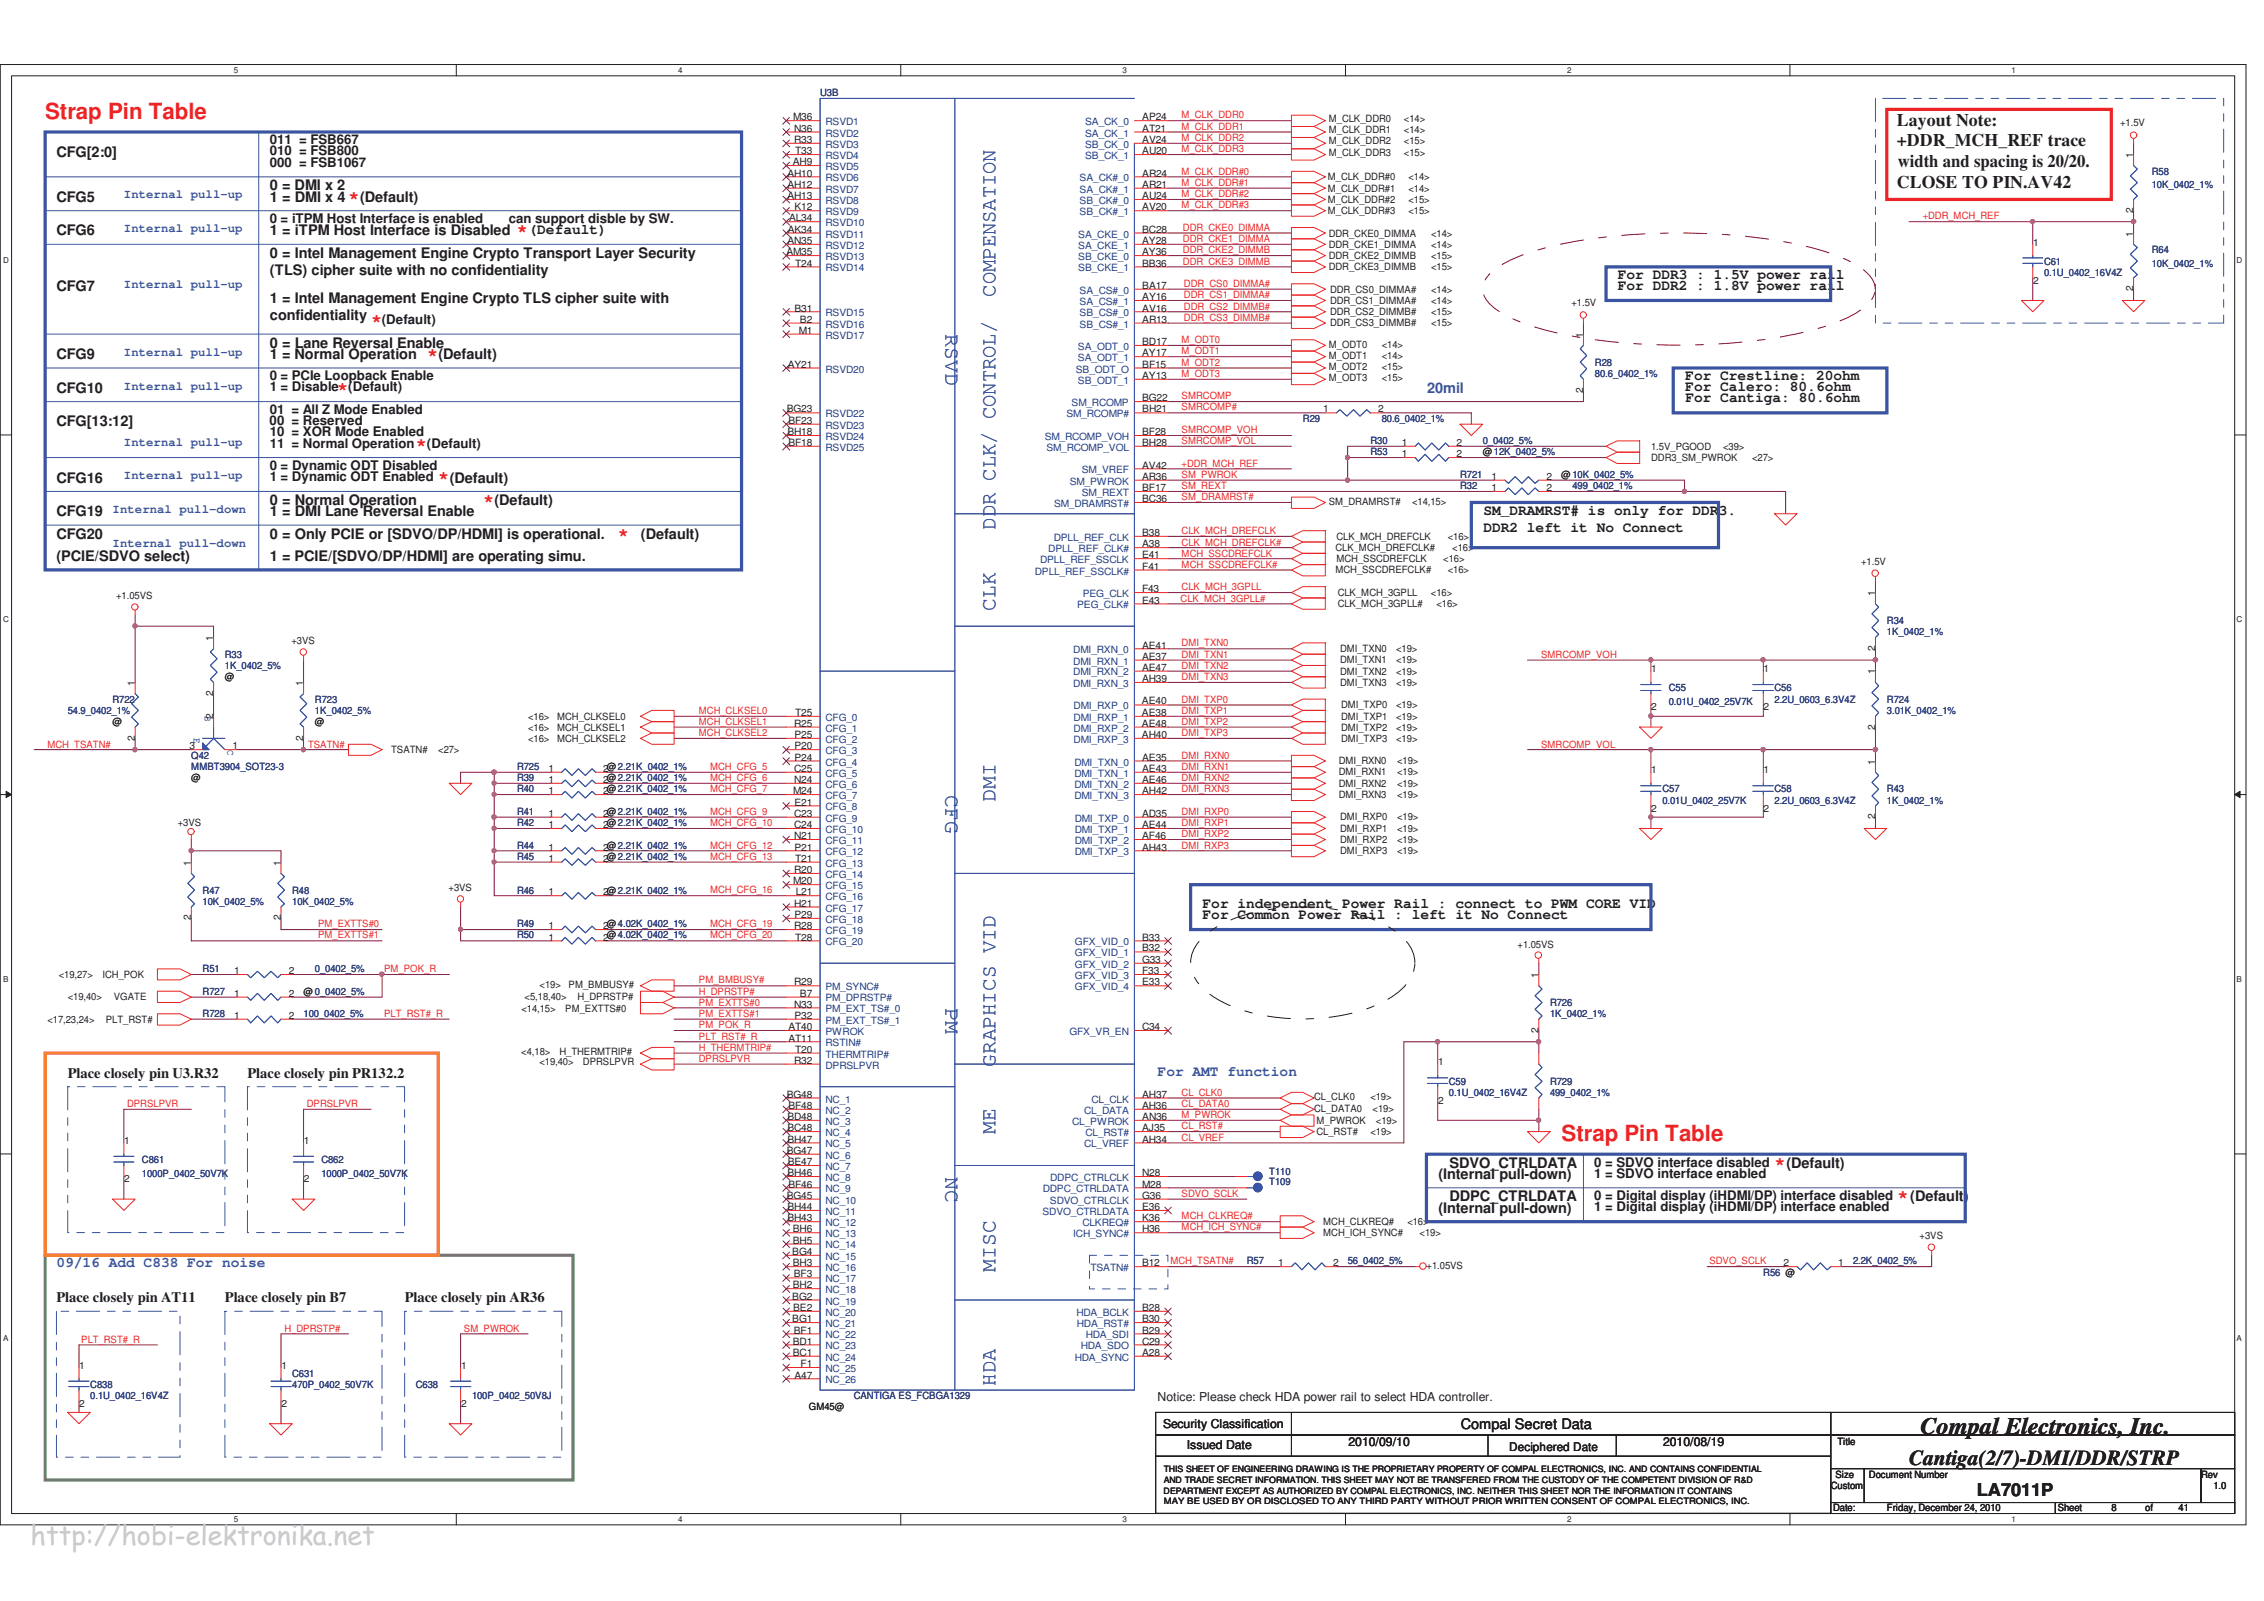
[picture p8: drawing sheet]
<svg xmlns="http://www.w3.org/2000/svg" width="297mm" height="210mm" viewBox="0 0 297 210" stroke-linecap="round" stroke-linejoin="round" font-family="sans-serif">
<defs><g id="words">
<text font-size="3.5" fill="#c7c9cb" x="4" y="202.6">http://hobi-elektronika.net</text>
<text font-size="3.1" fill="#221e1f" x="252" y="188">Compal Electronics, Inc.</text>
<g font-size="2.9" fill="#ec2426">
<text x="5.9" y="15.6">Strap Pin Table</text>
<text x="204.9" y="149.7">Strap Pin Table</text>
</g>
<g font-size="2.8" fill="#3a53a4">
<text x="130.6" y="38.9" transform="rotate(-90 130.6 38.9)">COMPENSATION</text>
<text x="124.1" y="43.8" transform="rotate(90 124.1 43.8)">RSVD</text>
<text x="130.6" y="69.5" transform="rotate(-90 130.6 69.5)">DDR CLK/ CONTROL/</text>
<text x="130.6" y="80.1" transform="rotate(-90 130.6 80.1)">CLK</text>
<text x="124.1" y="104.2" transform="rotate(90 124.1 104.2)">CFG</text>
<text x="130.6" y="105.2" transform="rotate(-90 130.6 105.2)">DMI</text>
<text x="124.1" y="132.2" transform="rotate(90 124.1 132.2)">PM</text>
<text x="130.6" y="139.9" transform="rotate(-90 130.6 139.9)">GRAPHICS VID</text>
<text x="130.6" y="148.8" transform="rotate(-90 130.6 148.8)">ME</text>
<text x="124.1" y="154.3" transform="rotate(90 124.1 154.3)">NC</text>
<text x="130.6" y="166.8" transform="rotate(-90 130.6 166.8)">MISC</text>
<text x="130.6" y="181.7" transform="rotate(-90 130.6 181.7)">HDA</text>
</g>
<text font-size="2.8" fill="#221e1f" x="250.5" y="192.2">Cantiga(2/7)-DMI/DDR/STRP</text>
<g font-size="2.3" fill="#221e1f">
<text x="248.9" y="16.5">Layout Note:</text>
<text x="248.9" y="19.2">+DDR_MCH_REF trace</text>
<text x="249" y="21.9">width and spacing is 20/20.</text>
<text x="248.9" y="24.6">CLOSE TO PIN.AV42</text>
<text x="259.4" y="196.3">LA7011P</text>
</g>
<g font-size="2.3" fill="#ec2426">
<text x="45.7" y="26.6">*</text>
<text x="67.8" y="31">*</text>
<text x="48.7" y="42.8">*</text>
<text x="56" y="47.2">*</text>
<text x="44.2" y="51.7">*</text>
<text x="54.5" y="59">*</text>
<text x="57.5" y="63.4">*</text>
<text x="63.4" y="66.4">*</text>
<text x="81.1" y="70.8">*</text>
<text x="232.8" y="153.3">*</text>
<text x="249" y="157.7">*</text>
</g>
<g font-size="1.9" fill="#221e1f">
<text x="7.4" y="20.6">CFG[2:0]</text>
<text x="7.4" y="26.5">CFG5</text>
<text x="35.4" y="25">0 = DMI x 2</text>
<text x="35.4" y="26.5">1 = DMI x 4</text>
<text x="47.2" y="26.5">(Default)</text>
<text x="7.4" y="30.9">CFG6</text>
<text x="35.4" y="30.9">1 = iTPM Host Interface is Disabled</text>
<text x="35.4" y="33.8">0 = Intel Management Engine Crypto Transport Layer Security</text>
<text x="69.3" y="30.7">(Default)</text>
<text x="7.4" y="38.2">CFG7</text>
<text x="35.4" y="36.1">(TLS) cipher suite with no confidentiality</text>
<text x="35.4" y="39.7">1 = Intel Management Engine Crypto TLS cipher suite with</text>
<text x="35.4" y="42">confidentiality</text>
<text x="212.3" y="38.1">For DDR2 : 1.8V power rail</text>
<text x="212.3" y="36.6">For DDR3 : 1.5V power rail</text>
<text x="7.4" y="47.1">CFG9</text>
<text x="35.4" y="47.1">1 = Normal Operation</text>
<text x="35.4" y="45.6">0 = Lane Reversal Enable</text>
<text x="57.5" y="47.1">(Default)</text>
<text x="7.4" y="51.5">CFG10</text>
<text x="221.1" y="51.3">For Calero: 80.6ohm</text>
<text x="221.1" y="49.9">For Crestline: 20ohm</text>
<text x="221.1" y="52.8">For Cantiga: 80.6ohm</text>
<text x="7.4" y="55.9">CFG[13:12]</text>
<text x="7.4" y="63.3">CFG16</text>
<text x="59" y="63.3">(Default)</text>
<text x="7.4" y="67.7">CFG19</text>
<text x="7.4" y="70.7">CFG20</text>
<text x="35.4" y="67.7">1 = DMI Lane Reversal Enable</text>
<text x="35.4" y="66.3">0 = Normal Operation</text>
<text x="35.4" y="70.7">0 = Only PCIE or [SDVO/DP/HDMI] is operational.</text>
<text x="64.9" y="66.3">(Default)</text>
<text x="84.1" y="70.7">(Default)</text>
<text x="194.6" y="67.5">SM_DRAMRST# is only for DDR3.</text>
<text x="194.6" y="69.7">DDR2 left it No Connect</text>
<text x="7.4" y="73.6">(PCIE/SDVO select)</text>
<text x="35.4" y="73.6">1 = PCIE/[SDVO/DP/HDMI] are operating simu.</text>
<text x="157.8" y="119.1">For independent Power Rail : connect to PWM CORE VID</text>
<text x="157.8" y="120.5">For Common Power Rail : left it No Connect</text>
<text x="8.9" y="141.4">Place closely pin U3.R32</text>
<text x="32.5" y="141.4">Place closely pin PR132.2</text>
<text x="188.7" y="154.6">(Internal pull-down)</text>
<text x="190.2" y="153.1">SDVO_CTRLDATA</text>
<text x="234.4" y="153.1">(Default)</text>
<text x="188.7" y="159">(Internal pull-down)</text>
<text x="190.2" y="157.6">DDPC_CTRLDATA</text>
<text x="250.6" y="157.6">(Default)</text>
<text x="7.4" y="170.8">Place closely pin AT11</text>
<text x="29.5" y="170.8">Place closely pin B7</text>
<text x="53.1" y="170.8">Place closely pin AR36</text>
<text x="191.6" y="187.4">Compal Secret Data</text>
</g>
<g font-size="1.9" fill="#3a53a4">
<text x="187.2" y="51.5">20mil</text>
<text x="151.9" y="141.2">For AMT function</text>
<text x="7.4" y="166.2">09/16 Add C838 For noise</text>
</g>
<g font-size="1.7" fill="#221e1f">
<text x="35.4" y="21.9">000 = FSB1067</text>
<text x="35.4" y="18.9">011 = FSB667</text>
<text x="35.4" y="20.4">010 = FSB800</text>
<text x="35.4" y="29.2">0 = iTPM Host Interface is enabled</text>
<text x="66.8" y="29.2">can support disble by SW.</text>
<text x="50.1" y="42.5">(Default)</text>
<text x="35.4" y="49.9">0 = PCIe Loopback Enable</text>
<text x="35.4" y="51.3">1 = Disable (Default)</text>
<text x="35.4" y="55.7">00 = Reserved</text>
<text x="35.4" y="54.3">01 = All Z Mode Enabled</text>
<text x="35.4" y="58.7">11 = Normal Operation</text>
<text x="35.4" y="57.2">10 = XOR Mode Enabled</text>
<text x="56" y="58.7">(Default)</text>
<text x="35.4" y="63.1">1 = Dynamic ODT Enabled</text>
<text x="35.4" y="61.6">0 = Dynamic ODT Disabled</text>
<text x="209.2" y="153">0 = SDVO interface disabled</text>
<text x="209.2" y="154.5">1 = SDVO interface enabled</text>
<text x="209.2" y="158.9">1 = Digital display (iHDMI/DP) interface enabled</text>
<text x="209.2" y="157.4">0 = Digital display (iHDMI/DP) interface disabled</text>
</g>
<g font-size="1.6" fill="#3a53a4">
<text x="16.3" y="26">Internal pull-up</text>
<text x="16.3" y="30.4">Internal pull-up</text>
<text x="16.3" y="37.8">Internal pull-up</text>
<text x="16.3" y="46.7">Internal pull-up</text>
<text x="16.3" y="51.1">Internal pull-up</text>
<text x="16.3" y="58.5">Internal pull-up</text>
<text x="16.3" y="62.9">Internal pull-up</text>
<text x="14.8" y="71.7">Internal pull-down</text>
<text x="14.8" y="67.3">Internal pull-down</text>
</g>
<g font-size="1.6" fill="#221e1f">
<text x="151.9" y="183.8">Notice: Please check HDA power rail to select HDA controller.</text>
<text x="152.6" y="187.3">Security Classification</text>
<text x="155.7" y="190.1">Issued Date</text>
<text x="176.9" y="189.7">2010/09/10</text>
<text x="198" y="190.3">Deciphered Date</text>
<text x="218.2" y="189.7">2010/08/19</text>
</g>
<g font-size="1.3" fill="#221e1f">
<text x="104.1" y="15.8">M36</text>
<text x="104.2" y="17.3">N36</text>
<text x="149.9" y="15.8">AP24</text>
<text x="149.9" y="17.3">AT21</text>
<text x="174.3" y="16">M_CLK_DDR0</text>
<text x="174.3" y="17.5">M_CLK_DDR1</text>
<text x="184.2" y="16">&lt;14&gt;</text>
<text x="184.2" y="17.5">&lt;14&gt;</text>
<text x="278.2" y="16.6">+1.5V</text>
<text x="103.3" y="23.2">AH10</text>
<text x="104" y="21.7">AH9</text>
<text x="104.2" y="18.7">R33</text>
<text x="104.3" y="20.2">T33</text>
<text x="149.9" y="23.2">AR24</text>
<text x="149.9" y="18.7">AV24</text>
<text x="149.9" y="20.2">AU20</text>
<text x="174.2" y="23.7">M_CLK_DDR#0</text>
<text x="174.3" y="18.9">M_CLK_DDR2</text>
<text x="174.3" y="20.4">M_CLK_DDR3</text>
<text x="184.2" y="18.9">&lt;15&gt;</text>
<text x="184.2" y="20.4">&lt;15&gt;</text>
<text x="184.8" y="23.7">&lt;14&gt;</text>
<text x="279.9" y="20.7" transform="rotate(-90 279.9 20.7)">1</text>
<text x="103.3" y="24.6">AH12</text>
<text x="103.3" y="26.1">AH13</text>
<text x="103.5" y="29">AL34</text>
<text x="104.2" y="27.6">K12</text>
<text x="149.9" y="24.6">AR21</text>
<text x="149.9" y="26.1">AU24</text>
<text x="149.9" y="27.6">AV20</text>
<text x="174.2" y="25.1">M_CLK_DDR#1</text>
<text x="174.2" y="26.6">M_CLK_DDR#2</text>
<text x="174.2" y="28.1">M_CLK_DDR#3</text>
<text x="184.8" y="25.1">&lt;14&gt;</text>
<text x="184.8" y="26.6">&lt;15&gt;</text>
<text x="184.8" y="28.1">&lt;15&gt;</text>
<text x="279.9" y="27.9" transform="rotate(-90 279.9 27.9)">2</text>
<text x="103.2" y="33.5">AM35</text>
<text x="103.3" y="32">AN35</text>
<text x="103.4" y="30.5">AK34</text>
<text x="104.3" y="35">T24</text>
<text x="149.8" y="30.5">BC28</text>
<text x="149.8" y="32">AY28</text>
<text x="149.8" y="33.5">AY36</text>
<text x="149.8" y="35">BB36</text>
<text x="174.3" y="31">DDR_CKE0_DIMMA</text>
<text x="174.3" y="32.5">DDR_CKE1_DIMMA</text>
<text x="174.3" y="33.9">DDR_CKE2_DIMMB</text>
<text x="174.3" y="35.4">DDR_CKE3_DIMMB</text>
<text x="187.8" y="31">&lt;14&gt;</text>
<text x="187.8" y="32.5">&lt;14&gt;</text>
<text x="187.8" y="33.9">&lt;15&gt;</text>
<text x="187.8" y="35.4">&lt;15&gt;</text>
<text x="266.7" y="32.2">1</text>
<text x="279.9" y="31" transform="rotate(-90 279.9 31)">1</text>
<text x="104.2" y="40.9">B31</text>
<text x="149.9" y="37.9">BA17</text>
<text x="149.9" y="39.4">AY16</text>
<text x="149.9" y="40.9">AV16</text>
<text x="174.5" y="38.4">DDR_CS0_DIMMA#</text>
<text x="174.5" y="39.9">DDR_CS1_DIMMA#</text>
<text x="174.5" y="41.3">DDR_CS2_DIMMB#</text>
<text x="187.7" y="38.4">&lt;14&gt;</text>
<text x="187.7" y="39.9">&lt;14&gt;</text>
<text x="187.7" y="41.3">&lt;15&gt;</text>
<text x="206.2" y="40.2">+1.5V</text>
<text x="266.7" y="37.2">2</text>
<text x="279.9" y="38.2" transform="rotate(-90 279.9 38.2)">2</text>
<text x="104.8" y="43.8">M1</text>
<text x="105" y="42.3">B2</text>
<text x="149.9" y="45.3">BD17</text>
<text x="149.9" y="46.7">AY17</text>
<text x="149.9" y="42.3">AR13</text>
<text x="174.3" y="45.6">M_ODT0</text>
<text x="174.3" y="47.1">M_ODT1</text>
<text x="174.5" y="42.8">DDR_CS3_DIMMB#</text>
<text x="181.3" y="45.6">&lt;14&gt;</text>
<text x="181.3" y="47.1">&lt;14&gt;</text>
<text x="187.7" y="42.8">&lt;15&gt;</text>
<text x="207.7" y="44.3" transform="rotate(-90 207.7 44.3)">1</text>
<text x="103.4" y="48.2">AY21</text>
<text x="149.8" y="52.6">BG22</text>
<text x="149.9" y="49.7">AY13</text>
<text x="149.9" y="48.2">BF15</text>
<text x="174.3" y="48.5">M_ODT2</text>
<text x="174.3" y="50">M_ODT3</text>
<text x="181.3" y="48.5">&lt;15&gt;</text>
<text x="181.3" y="50">&lt;15&gt;</text>
<text x="207.7" y="51.5" transform="rotate(-90 207.7 51.5)">2</text>
<text x="103.2" y="54.1">BG23</text>
<text x="103.3" y="57">BH18</text>
<text x="103.4" y="55.6">BF23</text>
<text x="103.4" y="58.5">BF18</text>
<text x="149.9" y="57">BF28</text>
<text x="149.9" y="58.5">BH28</text>
<text x="149.9" y="54.1">BH21</text>
<text x="173.6" y="54.1">1</text>
<text x="180.8" y="54.1">2</text>
<text x="183.9" y="60">1</text>
<text x="183.9" y="58.5">1</text>
<text x="191.1" y="60">2</text>
<text x="191.1" y="58.5">2</text>
<text x="194.5" y="59.7">@12K_0402_5%</text>
<text x="216.6" y="59">1.5V_PGOOD</text>
<text x="226.1" y="59">&lt;39&gt;</text>
<text x="149.8" y="62.9">AR36</text>
<text x="149.8" y="65.9">BC36</text>
<text x="149.9" y="61.5">AV42</text>
<text x="149.9" y="64.4">BF17</text>
<text x="195.7" y="62.9">1</text>
<text x="195.7" y="64.4">1</text>
<text x="202.9" y="62.9">2</text>
<text x="202.9" y="64.4">2</text>
<text x="204.8" y="62.7">@10K_0402_5%</text>
<text x="216.6" y="60.5">DDR3_SM_PWROK</text>
<text x="229.9" y="60.5">&lt;27&gt;</text>
<text x="149.9" y="71.8">A38</text>
<text x="149.9" y="70.3">B38</text>
<text x="174.3" y="66.3">SM_DRAMRST#</text>
<text x="175.3" y="70.8">CLK_MCH_DREFCLK</text>
<text x="185.3" y="66.3">&lt;14,15&gt;</text>
<text x="189.9" y="70.8">&lt;16&gt;</text>
<text x="149.8" y="73.2">E41</text>
<text x="149.8" y="77.7">F43</text>
<text x="149.9" y="74.7">F41</text>
<text x="175.2" y="75.2">MCH_SSCDREFCLK#</text>
<text x="175.2" y="72.3">CLK_MCH_DREFCLK#</text>
<text x="175.3" y="73.7">MCH_SSCDREFCLK</text>
<text x="189.4" y="73.7">&lt;16&gt;</text>
<text x="189.9" y="75.2">&lt;16&gt;</text>
<text x="190.5" y="72.3">&lt;16&gt;</text>
<text x="244.2" y="74.1">+1.5V</text>
<text x="15.2" y="78.6">+1.05VS</text>
<text x="149.8" y="79.2">E43</text>
<text x="175.5" y="78.1">CLK_MCH_3GPLL</text>
<text x="175.5" y="79.6">CLK_MCH_3GPLL#</text>
<text x="187.7" y="78.1">&lt;16&gt;</text>
<text x="188.5" y="79.6">&lt;16&gt;</text>
<text x="246" y="78.2" transform="rotate(-90 246 78.2)">1</text>
<text x="17.7" y="89.9" transform="rotate(-90 17.7 89.9)">1</text>
<text x="28" y="84.1" transform="rotate(-90 28 84.1)">1</text>
<text x="29.5" y="89.2">@</text>
<text x="38.2" y="84.5">+3VS</text>
<text x="39.8" y="89.9" transform="rotate(-90 39.8 89.9)">1</text>
<text x="149.8" y="85.1">AE41</text>
<text x="149.8" y="86.5">AE37</text>
<text x="149.8" y="88">AE47</text>
<text x="149.8" y="89.4">AH39</text>
<text x="175.8" y="85.5">DMI_TXN0</text>
<text x="175.8" y="87">DMI_TXN1</text>
<text x="175.8" y="88.5">DMI_TXN2</text>
<text x="175.8" y="90">DMI_TXN3</text>
<text x="183.2" y="85.5">&lt;19&gt;</text>
<text x="183.2" y="87">&lt;19&gt;</text>
<text x="183.2" y="88.5">&lt;19&gt;</text>
<text x="183.2" y="90">&lt;19&gt;</text>
<text x="216.6" y="88.2">1</text>
<text x="231.4" y="88.2">1</text>
<text x="246" y="88.5" transform="rotate(-90 246 88.5)">1</text>
<text x="246" y="85.4" transform="rotate(-90 246 85.4)">2</text>
<text x="14.8" y="95.1">@</text>
<text x="28" y="94.3" transform="rotate(-90 28 94.3)">2</text>
<text x="28" y="91.3" transform="rotate(-90 28 91.3)">2</text>
<text x="41.3" y="95.1">@</text>
<text x="69.3" y="94.4">&lt;16&gt;</text>
<text x="69.3" y="95.9">&lt;16&gt;</text>
<text x="73.1" y="94.4">MCH_CLKSEL0</text>
<text x="73.1" y="95.9">MCH_CLKSEL1</text>
<text x="104.2" y="95.3">R25</text>
<text x="104.3" y="93.9">T25</text>
<text x="149.8" y="92.4">AE40</text>
<text x="149.8" y="93.9">AE38</text>
<text x="149.8" y="95.3">AE48</text>
<text x="175.9" y="92.9">DMI_TXP0</text>
<text x="175.9" y="94.4">DMI_TXP1</text>
<text x="175.9" y="95.9">DMI_TXP2</text>
<text x="183.2" y="92.9">&lt;19&gt;</text>
<text x="183.2" y="94.4">&lt;19&gt;</text>
<text x="183.2" y="95.9">&lt;19&gt;</text>
<text x="216.6" y="93.2">2</text>
<text x="231.4" y="93.2">2</text>
<text x="246" y="95.7" transform="rotate(-90 246 95.7)">2</text>
<text x="17.7" y="97.2" transform="rotate(-90 17.7 97.2)">2</text>
<text x="24.8" y="98.3">3</text>
<text x="30.5" y="98.3">1</text>
<text x="39.8" y="97.2" transform="rotate(-90 39.8 97.2)">2</text>
<text x="51.3" y="98.8">TSATN#</text>
<text x="57.5" y="98.8">&lt;27&gt;</text>
<text x="69.3" y="97.3">&lt;16&gt;</text>
<text x="72" y="101.3">1</text>
<text x="73.1" y="97.3">MCH_CLKSEL2</text>
<text x="79.1" y="101.3">2@2.21K_0402_1%</text>
<text x="104.2" y="101.3">C25</text>
<text x="104.2" y="96.8">P25</text>
<text x="104.2" y="98.3">P20</text>
<text x="104.2" y="99.8">P24</text>
<text x="149.8" y="96.8">AH40</text>
<text x="149.9" y="99.8">AE35</text>
<text x="149.9" y="101.3">AE43</text>
<text x="175.6" y="100.2">DMI_RXN0</text>
<text x="175.6" y="101.7">DMI_RXN1</text>
<text x="175.9" y="97.3">DMI_TXP3</text>
<text x="183.2" y="97.3">&lt;19&gt;</text>
<text x="183.3" y="100.2">&lt;19&gt;</text>
<text x="183.3" y="101.7">&lt;19&gt;</text>
<text x="216.6" y="101.4">1</text>
<text x="231.4" y="101.4">1</text>
<text x="246" y="100.3" transform="rotate(-90 246 100.3)">1</text>
<text x="25.1" y="102.5">@</text>
<text x="72" y="102.7">1</text>
<text x="72" y="104.2">1</text>
<text x="72" y="107.1">1</text>
<text x="79.1" y="102.7">2@2.21K_0402_1%</text>
<text x="79.1" y="104.2">2@2.21K_0402_1%</text>
<text x="79.1" y="107.1">2@2.21K_0402_1%</text>
<text x="104.1" y="104.2">M24</text>
<text x="104.2" y="102.7">N24</text>
<text x="104.2" y="107.1">C23</text>
<text x="104.2" y="105.7">E21</text>
<text x="149.8" y="107.1">AD35</text>
<text x="149.9" y="102.7">AE46</text>
<text x="149.9" y="104.2">AH42</text>
<text x="175.6" y="103.2">DMI_RXN2</text>
<text x="175.6" y="104.7">DMI_RXN3</text>
<text x="175.8" y="107.6">DMI_RXP0</text>
<text x="183.3" y="107.6">&lt;19&gt;</text>
<text x="183.3" y="103.2">&lt;19&gt;</text>
<text x="183.3" y="104.7">&lt;19&gt;</text>
<text x="216.6" y="106.4">2</text>
<text x="231.4" y="106.4">2</text>
<text x="246" y="107.5" transform="rotate(-90 246 107.5)">2</text>
<text x="23.3" y="108.4">+3VS</text>
<text x="25.1" y="113.5" transform="rotate(-90 25.1 113.5)">1</text>
<text x="36.8" y="113.5" transform="rotate(-90 36.8 113.5)">1</text>
<text x="72" y="113">1</text>
<text x="72" y="111.6">1</text>
<text x="72" y="108.6">1</text>
<text x="79.1" y="113">2@2.21K_0402_1%</text>
<text x="79.1" y="111.6">2@2.21K_0402_1%</text>
<text x="79.1" y="108.6">2@2.21K_0402_1%</text>
<text x="104.2" y="108.6">C24</text>
<text x="104.2" y="110.1">N21</text>
<text x="104.2" y="111.6">P21</text>
<text x="104.3" y="113">T21</text>
<text x="149.8" y="108.6">AE44</text>
<text x="149.8" y="110.1">AF46</text>
<text x="149.8" y="111.6">AH43</text>
<text x="175.8" y="109.1">DMI_RXP1</text>
<text x="175.8" y="110.6">DMI_RXP2</text>
<text x="175.8" y="112">DMI_RXP3</text>
<text x="183.3" y="109.1">&lt;19&gt;</text>
<text x="183.3" y="110.6">&lt;19&gt;</text>
<text x="183.3" y="112">&lt;19&gt;</text>
<text x="58.9" y="116.9">+3VS</text>
<text x="72" y="117.4">1</text>
<text x="79.1" y="117.4">2@2.21K_0402_1%</text>
<text x="104.1" y="116">M20</text>
<text x="104.2" y="114.5">R20</text>
<text x="104.2" y="118.9">H21</text>
<text x="104.4" y="117.4">L21</text>
<text x="25.1" y="120.7" transform="rotate(-90 25.1 120.7)">2</text>
<text x="36.8" y="120.7" transform="rotate(-90 36.8 120.7)">2</text>
<text x="72" y="123.4">1</text>
<text x="72" y="121.9">1</text>
<text x="79.1" y="123.4">2@4.02K_0402_1%</text>
<text x="79.1" y="121.9">2@4.02K_0402_1%</text>
<text x="104.2" y="121.9">R28</text>
<text x="104.2" y="120.4">P29</text>
<text x="104.3" y="123.4">T28</text>
<text x="149.8" y="123.4">B33</text>
<text x="149.8" y="124.8">B32</text>
<text x="199.1" y="124.3">+1.05VS</text>
<text x="7.7" y="128.3">&lt;19,27&gt;</text>
<text x="8.9" y="131.2">&lt;19,40&gt;</text>
<text x="13.5" y="128.3">ICH_POK</text>
<text x="14.9" y="131.2">VGATE</text>
<text x="30.7" y="127.7">1</text>
<text x="30.7" y="130.7">1</text>
<text x="37.9" y="127.7">2</text>
<text x="37.9" y="130.7">2</text>
<text x="39.8" y="130.5">@0_0402_5%</text>
<text x="68.8" y="131.2">&lt;5,18,40&gt;</text>
<text x="70.8" y="129.6">&lt;19&gt;</text>
<text x="74.6" y="129.6">PM_BMBUSY#</text>
<text x="75.8" y="131.2">H_DPRSTP#</text>
<text x="104.2" y="129.2">R29</text>
<text x="105" y="130.7">B7</text>
<text x="149.8" y="126.3">G33</text>
<text x="149.8" y="127.7">F33</text>
<text x="149.8" y="129.2">E33</text>
<text x="201.9" y="128.3" transform="rotate(-90 201.9 128.3)">1</text>
<text x="6.2" y="134.2">&lt;17,23,24&gt;</text>
<text x="13.9" y="134.2">PLT_RST#</text>
<text x="30.7" y="133.6">1</text>
<text x="37.9" y="133.6">2</text>
<text x="68.4" y="132.7">&lt;14,15&gt;</text>
<text x="74.2" y="132.7">PM_EXTTS#0</text>
<text x="103.4" y="135.1">AT40</text>
<text x="103.4" y="136.6">AT11</text>
<text x="104.2" y="132.2">N33</text>
<text x="104.2" y="133.6">P32</text>
<text x="149.8" y="135.1">C34</text>
<text x="201.9" y="135.4" transform="rotate(-90 201.9 135.4)">2</text>
<text x="68.4" y="138.4">&lt;4,18&gt;</text>
<text x="70.8" y="139.7">&lt;19,40&gt;</text>
<text x="73.4" y="138.4">H_THERMTRIP#</text>
<text x="76.5" y="139.7">DPRSLPVR</text>
<text x="103.2" y="144">BG48</text>
<text x="104.2" y="139.5">R32</text>
<text x="104.3" y="138.1">T20</text>
<text x="149.8" y="144">AH37</text>
<text x="188.7" y="139.7">1</text>
<text x="103.3" y="146.9">BD48</text>
<text x="103.3" y="148.4">BC48</text>
<text x="103.3" y="149.9">BH47</text>
<text x="103.4" y="145.5">BF48</text>
<text x="149.8" y="145.5">AH36</text>
<text x="149.8" y="149.9">AH34</text>
<text x="149.9" y="148.4">AJ35</text>
<text x="149.9" y="146.9">AN36</text>
<text x="172.4" y="144.3">CL_CLK0</text>
<text x="172.4" y="145.8">CL_DATA0</text>
<text x="172.7" y="148.9">CL_RST#</text>
<text x="172.7" y="147.4">M_PWROK</text>
<text x="179.8" y="144.3">&lt;19&gt;</text>
<text x="179.8" y="148.9">&lt;19&gt;</text>
<text x="180.1" y="145.8">&lt;19&gt;</text>
<text x="180.5" y="147.4">&lt;19&gt;</text>
<text x="188.7" y="144.7">2</text>
<text x="16.3" y="150.1">1</text>
<text x="16.3" y="155">2</text>
<text x="39.9" y="150.1">1</text>
<text x="39.9" y="155">2</text>
<text x="103.2" y="151.3">BG47</text>
<text x="103.3" y="154.3">BH46</text>
<text x="103.4" y="152.8">BE47</text>
<text x="103.4" y="155.8">BF46</text>
<text x="149.9" y="155.8">M28</text>
<text x="149.9" y="154.3">N28</text>
<text x="103.2" y="157.2">BG45</text>
<text x="103.3" y="158.7">BH44</text>
<text x="103.3" y="160.2">BH43</text>
<text x="104" y="161.6">BH6</text>
<text x="149.8" y="161.6">H36</text>
<text x="149.8" y="160.2">K36</text>
<text x="149.9" y="158.7">E36</text>
<text x="149.9" y="157.2">G36</text>
<text x="173.6" y="160.7">MCH_CLKREQ#</text>
<text x="184.6" y="160.7">&lt;16&gt;</text>
<text x="103.9" y="164.6">BG4</text>
<text x="104" y="163.1">BH5</text>
<text x="104" y="166.1">BH3</text>
<text x="104.2" y="167.5">BF3</text>
<text x="149.8" y="166.1">B12</text>
<text x="167.7" y="166.1">1</text>
<text x="173.6" y="162.1">MCH_ICH_SYNC#</text>
<text x="174.9" y="166.1">2</text>
<text x="186.3" y="162.1">&lt;19&gt;</text>
<text x="187.2" y="166.4">+1.05VS</text>
<text x="234" y="166.1">2</text>
<text x="241.2" y="166.1">1</text>
<text x="251.9" y="162.6">+3VS</text>
<text x="103.9" y="170.5">BG2</text>
<text x="103.9" y="173.4">BG1</text>
<text x="104" y="169">BH2</text>
<text x="104.1" y="171.9">BE2</text>
<text x="149.8" y="173.4">B30</text>
<text x="149.9" y="171.9">B28</text>
<text x="10.4" y="179.5">1</text>
<text x="36.9" y="179.5">1</text>
<text x="60.5" y="179.5">1</text>
<text x="104" y="176.4">BD1</text>
<text x="104" y="177.8">BC1</text>
<text x="104.2" y="174.9">BF1</text>
<text x="105" y="179.3">F1</text>
<text x="149.8" y="176.4">C29</text>
<text x="149.8" y="177.8">A28</text>
<text x="149.9" y="174.9">B29</text>
<text x="10.4" y="184.5">2</text>
<text x="36.9" y="184.5">2</text>
<text x="60.5" y="184.5">2</text>
<text x="104.2" y="180.8">A47</text>
<text x="106.1" y="184.9">GM45@</text>
<text x="241.1" y="189.5">Title</text>
<text x="240.2" y="195.3">Custom</text>
<text x="240.8" y="193.8">Size</text>
<text x="245.2" y="193.8">Document Number</text>
<text x="288.8" y="193.8">Rev</text>
<text x="290.4" y="195.3">1.0</text>
<text x="240.5" y="198.2">Date:</text>
<text x="247.6" y="198.2">Friday, December 24, 2010</text>
<text x="270" y="198.2">Sheet</text>
<text x="277" y="198.2">8</text>
<text x="281.4" y="198.2">of</text>
<text x="285.8" y="198.2">41</text>
</g>
<g font-size="1.3" fill="#2d2d72">
<text x="107.6" y="12.6">U3B</text>
<text x="282.3" y="22.9">R58</text>
<text x="282.3" y="24.7">10K_0402_1%</text>
<text x="268.2" y="34.7">C61</text>
<text x="282.3" y="33.2">R64</text>
<text x="282.3" y="35">10K_0402_1%</text>
<text x="268.2" y="36.2">0.1U_0402_16V4Z</text>
<text x="209.3" y="47.9">R28</text>
<text x="209.3" y="49.4">80.6_0402_1%</text>
<text x="171" y="55.3">R29</text>
<text x="179.8" y="59.7">R53</text>
<text x="179.8" y="58.3">R30</text>
<text x="181.3" y="55.3">80.6_0402_1%</text>
<text x="194.5" y="58.3">0_0402_5%</text>
<text x="191.6" y="62.7">R721</text>
<text x="191.6" y="64.2">R32</text>
<text x="206.3" y="64.2">499_0402_1%</text>
<text x="247.6" y="81.8">R34</text>
<text x="247.6" y="83.3">1K_0402_1%</text>
<text x="29.5" y="86.3">R33</text>
<text x="29.5" y="87.7">1K_0402_5%</text>
<text x="8.9" y="93.6">54.9_0402_1%</text>
<text x="14.8" y="92.1">R722</text>
<text x="41.3" y="92.1">R723</text>
<text x="41.3" y="93.6">1K_0402_5%</text>
<text x="218.9" y="90.7">C55</text>
<text x="218.9" y="92.4">0.01U_0402_25V7K</text>
<text x="232.8" y="90.7">C56</text>
<text x="232.8" y="92.1">2.2U_0603_6.3V4Z</text>
<text x="247.6" y="92.1">R724</text>
<text x="247.6" y="93.6">3.01K_0402_1%</text>
<text x="25.1" y="99.5">Q42</text>
<text x="25.1" y="101">MMBT3904_SOT23-3</text>
<text x="67.8" y="101">R725</text>
<text x="67.8" y="102.5">R39</text>
<text x="67.8" y="103.9">R40</text>
<text x="67.8" y="106.9">R41</text>
<text x="218.1" y="103.9">C57</text>
<text x="218.1" y="105.4">0.01U_0402_25V7K</text>
<text x="232.8" y="103.9">C58</text>
<text x="232.8" y="105.4">2.2U_0603_6.3V4Z</text>
<text x="247.6" y="103.9">R43</text>
<text x="247.6" y="105.4">1K_0402_1%</text>
<text x="67.8" y="112.8">R45</text>
<text x="67.8" y="111.3">R44</text>
<text x="67.8" y="108.4">R42</text>
<text x="26.6" y="117.2">R47</text>
<text x="26.6" y="118.7">10K_0402_5%</text>
<text x="38.3" y="117.2">R48</text>
<text x="38.3" y="118.7">10K_0402_5%</text>
<text x="67.8" y="117.2">R46</text>
<text x="67.8" y="123.1">R50</text>
<text x="67.8" y="121.6">R49</text>
<text x="26.6" y="127.5">R51</text>
<text x="26.6" y="130.5">R727</text>
<text x="41.3" y="127.5">0_0402_5%</text>
<text x="203.4" y="131.9">R726</text>
<text x="26.6" y="133.4">R728</text>
<text x="39.8" y="133.4">100_0402_5%</text>
<text x="203.4" y="133.4">1K_0402_1%</text>
<text x="190.1" y="142.2">C59</text>
<text x="190.1" y="143.7">0.1U_0402_16V4Z</text>
<text x="203.4" y="142.2">R729</text>
<text x="203.4" y="143.7">499_0402_1%</text>
<text x="18.6" y="152.6">C861</text>
<text x="18.6" y="154.4">1000P_0402_50V7K</text>
<text x="42.2" y="152.6">C862</text>
<text x="42.2" y="154.4">1000P_0402_50V7K</text>
<text x="166.5" y="154.1">T110</text>
<text x="166.5" y="155.5">T109</text>
<text x="163.6" y="165.8">R57</text>
<text x="176.8" y="165.8">56_0402_5%</text>
<text x="231.3" y="167.3">R56 @</text>
<text x="243.1" y="165.8">2.2K_0402_5%</text>
<text x="11.9" y="182">C838</text>
<text x="11.9" y="183.5">0.1U_0402_16V4Z</text>
<text x="38.3" y="180.6">C631</text>
<text x="38.3" y="182">470P_0402_50V7K</text>
<text x="54.6" y="182">C638</text>
<text x="61.9" y="183.5">100P_0402_50V8J</text>
<text x="112" y="183.5">CANTIGA ES_FCBGA1329</text>
</g>
<g font-size="1.3" fill="#1d437e">
<text x="108.3" y="16.4">RSVD1</text>
<text x="108.3" y="17.9">RSVD2</text>
<text x="142.4" y="16.4">SA_CK_0</text>
<text x="142.4" y="17.9">SA_CK_1</text>
<text x="108.3" y="19.4">RSVD3</text>
<text x="108.3" y="20.9">RSVD4</text>
<text x="108.3" y="22.3">RSVD5</text>
<text x="108.3" y="23.8">RSVD6</text>
<text x="141.6" y="23.8">SA_CK#_0</text>
<text x="142.4" y="19.4">SB_CK_0</text>
<text x="142.4" y="20.9">SB_CK_1</text>
<text x="108.3" y="25.3">RSVD7</text>
<text x="108.3" y="26.8">RSVD8</text>
<text x="108.3" y="28.2">RSVD9</text>
<text x="108.3" y="29.7">RSVD10</text>
<text x="141.6" y="25.3">SA_CK#_1</text>
<text x="141.6" y="26.8">SB_CK#_0</text>
<text x="141.6" y="28.2">SB_CK#_1</text>
<text x="108.3" y="31.2">RSVD11</text>
<text x="108.3" y="32.6">RSVD12</text>
<text x="108.3" y="34.1">RSVD13</text>
<text x="108.3" y="35.6">RSVD14</text>
<text x="141.5" y="31.2">SA_CKE_0</text>
<text x="141.5" y="32.6">SA_CKE_1</text>
<text x="141.5" y="34.1">SB_CKE_0</text>
<text x="141.5" y="35.6">SB_CKE_1</text>
<text x="108.3" y="41.5">RSVD15</text>
<text x="141.6" y="38.5">SA_CS#_0</text>
<text x="141.6" y="40">SA_CS#_1</text>
<text x="141.6" y="41.5">SB_CS#_0</text>
<text x="108.3" y="44.4">RSVD17</text>
<text x="108.3" y="43">RSVD16</text>
<text x="141.4" y="45.9">SA_ODT_0</text>
<text x="141.4" y="47.4">SA_ODT_1</text>
<text x="141.6" y="43">SB_CS#_1</text>
<text x="108.3" y="48.9">RSVD20</text>
<text x="140.6" y="53.2">SM_RCOMP</text>
<text x="141.1" y="48.9">SB_ODT_O</text>
<text x="141.4" y="50.3">SB_ODT_1</text>
<text x="108.3" y="54.7">RSVD22</text>
<text x="108.3" y="56.2">RSVD23</text>
<text x="108.3" y="57.7">RSVD24</text>
<text x="108.3" y="59.1">RSVD25</text>
<text x="137.1" y="57.7">SM_RCOMP_VOH</text>
<text x="137.3" y="59.1">SM_RCOMP_VOL</text>
<text x="139.9" y="54.7">SM_RCOMP#</text>
<text x="140.4" y="63.6">SM_PWROK</text>
<text x="141.9" y="62.1">SM_VREF</text>
<text x="141.9" y="65.1">SM_REXT</text>
<text x="138.3" y="70.9">DPLL_REF_CLK</text>
<text x="138.3" y="66.5">SM_DRAMRST#</text>
<text x="135.8" y="75.4">DPLL_REF_SSCLK#</text>
<text x="136.5" y="73.9">DPLL_REF_SSCLK</text>
<text x="137.5" y="72.4">DPLL_REF_CLK#</text>
<text x="141.3" y="79.8">PEG_CLK#</text>
<text x="142" y="78.3">PEG_CLK</text>
<text x="140.8" y="85.7">DMI_RXN_0</text>
<text x="140.8" y="87.2">DMI_RXN_1</text>
<text x="140.8" y="88.6">DMI_RXN_2</text>
<text x="108.3" y="94.5">CFG_0</text>
<text x="108.3" y="96">CFG_1</text>
<text x="140.8" y="90.1">DMI_RXN_3</text>
<text x="140.9" y="93">DMI_RXP_0</text>
<text x="140.9" y="94.5">DMI_RXP_1</text>
<text x="140.9" y="96">DMI_RXP_2</text>
<text x="108.3" y="97.4">CFG_2</text>
<text x="108.3" y="98.9">CFG_3</text>
<text x="108.3" y="100.4">CFG_4</text>
<text x="108.3" y="101.9">CFG_5</text>
<text x="140.9" y="97.4">DMI_RXP_3</text>
<text x="141" y="100.4">DMI_TXN_0</text>
<text x="141" y="101.9">DMI_TXN_1</text>
<text x="108.3" y="103.3">CFG_6</text>
<text x="108.3" y="104.8">CFG_7</text>
<text x="108.3" y="106.3">CFG_8</text>
<text x="108.3" y="107.8">CFG_9</text>
<text x="141" y="103.3">DMI_TXN_2</text>
<text x="141" y="104.8">DMI_TXN_3</text>
<text x="141" y="107.8">DMI_TXP_0</text>
<text x="108.3" y="109.3">CFG_10</text>
<text x="108.3" y="110.7">CFG_11</text>
<text x="108.3" y="112.2">CFG_12</text>
<text x="108.3" y="113.7">CFG_13</text>
<text x="141" y="109.3">DMI_TXP_1</text>
<text x="141" y="110.7">DMI_TXP_2</text>
<text x="141" y="112.2">DMI_TXP_3</text>
<text x="108.3" y="115.2">CFG_14</text>
<text x="108.3" y="116.6">CFG_15</text>
<text x="108.3" y="118.1">CFG_16</text>
<text x="108.3" y="119.6">CFG_17</text>
<text x="108.3" y="121">CFG_18</text>
<text x="108.3" y="122.5">CFG_19</text>
<text x="108.3" y="124">CFG_20</text>
<text x="141" y="124">GFX_VID_0</text>
<text x="141" y="125.4">GFX_VID_1</text>
<text x="108.3" y="129.9">PM_SYNC#</text>
<text x="108.3" y="131.3">PM_DPRSTP#</text>
<text x="141" y="126.9">GFX_VID_2</text>
<text x="141" y="128.4">GFX_VID_3</text>
<text x="141" y="129.9">GFX_VID_4</text>
<text x="108.3" y="132.8">PM_EXT_TS#_0</text>
<text x="108.3" y="134.3">PM_EXT_TS#_1</text>
<text x="108.3" y="135.8">PWROK</text>
<text x="108.3" y="137.2">RSTIN#</text>
<text x="140.3" y="135.8">GFX_VR_EN</text>
<text x="108.3" y="138.7">THERMTRIP#</text>
<text x="108.3" y="140.2">DPRSLPVR</text>
<text x="108.3" y="144.6">NC_1</text>
<text x="108.3" y="146.1">NC_2</text>
<text x="108.3" y="147.5">NC_3</text>
<text x="108.3" y="149">NC_4</text>
<text x="140.7" y="147.5">CL_PWROK</text>
<text x="142.2" y="146.1">CL_DATA</text>
<text x="142.4" y="149">CL_RST#</text>
<text x="143.2" y="144.6">CL_CLK</text>
<text x="108.3" y="150.5">NC_5</text>
<text x="108.3" y="152">NC_6</text>
<text x="108.3" y="153.5">NC_7</text>
<text x="108.3" y="154.9">NC_8</text>
<text x="137.8" y="154.9">DDPC_CTRLCLK</text>
<text x="142.2" y="150.5">CL_VREF</text>
<text x="108.3" y="156.4">NC_9</text>
<text x="108.3" y="157.9">NC_10</text>
<text x="108.3" y="159.4">NC_11</text>
<text x="108.3" y="160.8">NC_12</text>
<text x="136.8" y="159.4">SDVO_CTRLDATA</text>
<text x="136.8" y="156.4">DDPC_CTRLDATA</text>
<text x="137.8" y="157.9">SDVO_CTRLCLK</text>
<text x="142" y="160.8">CLKREQ#</text>
<text x="108.3" y="162.2">NC_13</text>
<text x="108.3" y="163.7">NC_14</text>
<text x="108.3" y="165.2">NC_15</text>
<text x="108.3" y="166.7">NC_16</text>
<text x="140.8" y="162.2">ICH_SYNC#</text>
<text x="143.1" y="166.7">TSATN#</text>
<text x="108.3" y="168.2">NC_17</text>
<text x="108.3" y="169.6">NC_18</text>
<text x="108.3" y="171.1">NC_19</text>
<text x="108.3" y="172.6">NC_20</text>
<text x="141.2" y="172.6">HDA_BCLK</text>
<text x="108.3" y="174.1">NC_21</text>
<text x="108.3" y="175.5">NC_22</text>
<text x="108.3" y="177">NC_23</text>
<text x="108.3" y="178.5">NC_24</text>
<text x="108.3" y="180">NC_25</text>
<text x="141" y="178.5">HDA_SYNC</text>
<text x="141.3" y="174.1">HDA_RST#</text>
<text x="141.8" y="177">HDA_SDO</text>
<text x="142.4" y="175.5">HDA_SDI</text>
<text x="108.3" y="181.4">NC_26</text>
</g>
<g font-size="1.3" fill="#ec2426">
<text x="155" y="15.5">M_CLK_DDR0</text>
<text x="155" y="17">M_CLK_DDR1</text>
<text x="155" y="20">M_CLK_DDR3</text>
<text x="155" y="22.9">M_CLK_DDR#0</text>
<text x="155" y="18.5">M_CLK_DDR2</text>
<text x="155" y="24.4">M_CLK_DDR#1</text>
<text x="155" y="25.9">M_CLK_DDR#2</text>
<text x="155" y="27.3">M_CLK_DDR#3</text>
<text x="252.3" y="28.8">+DDR_MCH_REF</text>
<text x="155.2" y="30.3">DDR_CKE0_DIMMA</text>
<text x="155.2" y="31.7">DDR_CKE1_DIMMA</text>
<text x="155.2" y="34.7">DDR_CKE3_DIMMB</text>
<text x="155.2" y="33.2">DDR_CKE2_DIMMB</text>
<text x="155.3" y="39.1">DDR_CS1_DIMMA#</text>
<text x="155.3" y="37.6">DDR_CS0_DIMMA#</text>
<text x="155.3" y="40.6">DDR_CS2_DIMMB#</text>
<text x="155" y="46.5">M_ODT1</text>
<text x="155" y="45">M_ODT0</text>
<text x="155" y="47.9">M_ODT2</text>
<text x="155.3" y="42.1">DDR_CS3_DIMMB#</text>
<text x="155" y="53.8">SMRCOMP#</text>
<text x="155" y="49.4">M_ODT3</text>
<text x="155" y="52.4">SMRCOMP</text>
<text x="155" y="58.2">SMRCOMP_VOL</text>
<text x="155" y="56.8">SMRCOMP_VOH</text>
<text x="155" y="65.6">SM_DRAMRST#</text>
<text x="155" y="64.2">SM_REXT</text>
<text x="155" y="62.7">SM_PWROK</text>
<text x="155" y="61.2">+DDR_MCH_REF</text>
<text x="155" y="70.1">CLK_MCH_DREFCLK</text>
<text x="155" y="71.5">CLK_MCH_DREFCLK#</text>
<text x="155" y="73">MCH_SSCDREFCLK</text>
<text x="155" y="74.5">MCH_SSCDREFCLK#</text>
<text x="155" y="77.4">CLK_MCH_3GPLL</text>
<text x="154.9" y="78.9">CLK_MCH_3GPLL#</text>
<text x="155" y="84.8">DMI_TXN0</text>
<text x="155" y="86.3">DMI_TXN1</text>
<text x="155" y="87.7">DMI_TXN2</text>
<text x="155" y="89.2">DMI_TXN3</text>
<text x="202.2" y="86.3">SMRCOMP_VOH</text>
<text x="91.7" y="93.6">MCH_CLKSEL0</text>
<text x="91.7" y="95.1">MCH_CLKSEL1</text>
<text x="155" y="92.1">DMI_TXP0</text>
<text x="155" y="93.6">DMI_TXP1</text>
<text x="155" y="95.1">DMI_TXP2</text>
<text x="6.2" y="98">MCH_TSATN#</text>
<text x="40.4" y="98">TSATN#</text>
<text x="91.7" y="96.6">MCH_CLKSEL2</text>
<text x="93.2" y="101">MCH_CFG_5</text>
<text x="155" y="96.6">DMI_TXP3</text>
<text x="155" y="99.5">DMI_RXN0</text>
<text x="155" y="101">DMI_RXN1</text>
<text x="202.2" y="98">SMRCOMP_VOL</text>
<text x="93.2" y="106.9">MCH_CFG_9</text>
<text x="93.2" y="102.5">MCH_CFG_6</text>
<text x="93.2" y="103.9">MCH_CFG_7</text>
<text x="155" y="102.5">DMI_RXN2</text>
<text x="155" y="103.9">DMI_RXN3</text>
<text x="155" y="106.9">DMI_RXP0</text>
<text x="93.2" y="112.8">MCH_CFG_13</text>
<text x="93.2" y="111.3">MCH_CFG_12</text>
<text x="93.2" y="108.4">MCH_CFG_10</text>
<text x="155" y="108.4">DMI_RXP1</text>
<text x="155" y="109.8">DMI_RXP2</text>
<text x="155" y="111.3">DMI_RXP3</text>
<text x="93.2" y="117.2">MCH_CFG_16</text>
<text x="41.7" y="121.6">PM_EXTTS#0</text>
<text x="41.7" y="123.1">PM_EXTTS#1</text>
<text x="93.2" y="121.6">MCH_CFG_19</text>
<text x="93.2" y="123.1">MCH_CFG_20</text>
<text x="50.4" y="127.5">PM_POK_R</text>
<text x="91.7" y="130.5">H_DPRSTP#</text>
<text x="91.7" y="129">PM_BMBUSY#</text>
<text x="91.7" y="131.9">PM_EXTTS#0</text>
<text x="50.4" y="133.4">PLT_RST#_R</text>
<text x="91.7" y="133.4">PM_EXTTS#1</text>
<text x="91.7" y="137.8">H_THERMTRIP#</text>
<text x="91.7" y="136.4">PLT_RST#_R</text>
<text x="91.7" y="134.9">PM_POK_R</text>
<text x="91.7" y="139.3">DPRSLPVR</text>
<text x="155" y="143.7">CL_CLK0</text>
<text x="16.7" y="145.2">DPRSLPVR</text>
<text x="40.3" y="145.2">DPRSLPVR</text>
<text x="155" y="149.6">CL_VREF</text>
<text x="155" y="145.2">CL_DATA0</text>
<text x="155" y="148.1">CL_RST#</text>
<text x="155" y="146.7">M_PWROK</text>
<text x="155" y="157">SDVO_SCLK</text>
<text x="155" y="161.4">MCH_ICH_SYNC#</text>
<text x="155" y="159.9">MCH_CLKREQ#</text>
<text x="153.6" y="165.8">MCH_TSATN#</text>
<text x="224.3" y="165.8">SDVO_SCLK</text>
<text x="10.7" y="176.1">PLT_RST#_R</text>
<text x="37.3" y="174.7">H_DPRSTP#</text>
<text x="60.9" y="174.7">SM_PWROK</text>
</g>
<g font-size="1.3" fill="#3a53a4">
<text x="26.9" y="93.9" transform="rotate(90 26.9 93.9)">B</text>
<text x="25.4" y="96.8" transform="rotate(90 25.4 96.8)">E</text>
<text x="29.8" y="98.3" transform="rotate(90 29.8 98.3)">C</text>
</g>
<g font-size="1.1" fill="#221e1f">
<text x="30.7" y="9.6">5</text>
<text x="89" y="9.6">4</text>
<text x="147.3" y="9.6">3</text>
<text x="205.6" y="9.6">2</text>
<text x="263.9" y="9.6">1</text>
<text x=".4" y="34.5">D</text>
<text x="293.4" y="34.5">D</text>
<text x=".4" y="81.6">C</text>
<text x="293.4" y="81.6">C</text>
<text x=".4" y="128.7">B</text>
<text x="293.4" y="128.7">B</text>
<text x=".4" y="175.9">A</text>
<text x="293.4" y="175.9">A</text>
<text x="152.7" y="195.9">DEPARTMENT EXCEPT AS AUTHORIZED BY COMPAL ELECTRONICS, INC. NEITHER THIS SHEET NOR THE INFORMATION IT CONTAINS</text>
<text x="152.7" y="194.5">AND TRADE SECRET INFORMATION. THIS SHEET MAY NOT BE TRANSFERED FROM THE CUSTODY OF THE COMPETENT DIVISION OF R&amp;D</text>
<text x="152.7" y="197.3">MAY BE USED BY OR DISCLOSED TO ANY THIRD PARTY WITHOUT PRIOR WRITTEN CONSENT OF COMPAL ELECTRONICS, INC.</text>
<text x="152.7" y="193.1">THIS SHEET OF ENGINEERING DRAWING IS THE PROPRIETARY PROPERTY OF COMPAL ELECTRONICS, INC. AND CONTAINS CONFIDENTIAL</text>
<text x="30.7" y="199.6">5</text>
<text x="89" y="199.6">4</text>
<text x="147.3" y="199.6">3</text>
<text x="205.6" y="199.6">2</text>
<text x="263.9" y="199.6">1</text>
</g>
</g></defs>
<path d="M0 8.5h294.7v191.5h-294.7zM1.5 9.9h291.7v188.6h-291.7z" fill="none" stroke="#221e1f" stroke-width=".13"/>
<g fill="#fff">
<path d="M30.7 8.6h.6v1.2h-.6z"/>
<path d="M30.7 198.7h.6v1.1h-.6z"/>
</g>
<path d="M59.9 8.5v1.4M59.9 198.5v1.5" fill="none" stroke="#221e1f" stroke-width=".13"/>
<g fill="#fff">
<path d="M89 8.6h.6v1.2h-.6z"/>
<path d="M89 198.7h.6v1.1h-.6z"/>
</g>
<path d="M118.2 8.5v1.4M118.2 198.5v1.5" fill="none" stroke="#221e1f" stroke-width=".13"/>
<g fill="#fff">
<path d="M147.4 8.6h.5v1.2h-.5z"/>
<path d="M147.4 198.7h.5v1.1h-.5z"/>
</g>
<path d="M176.5 8.5v1.4M176.5 198.5v1.5" fill="none" stroke="#221e1f" stroke-width=".13"/>
<g fill="#fff">
<path d="M205.7 8.6h.6v1.2h-.6z"/>
<path d="M205.7 198.7h.6v1.1h-.6z"/>
</g>
<path d="M234.8 8.5v1.4M234.8 198.5v1.5" fill="none" stroke="#221e1f" stroke-width=".13"/>
<g fill="#fff">
<path d="M264 8.6h.6v1.2h-.6z"/>
<path d="M264 198.7h.6v1.1h-.6z"/>
<path d="M.4 33.5h.8v1.2h-.8z"/>
<path d="M293.6 33.5h.7v1.2h-.7z"/>
<path d="M.4 80.6h.8v1.2h-.8z"/>
<path d="M293.6 80.6h.7v1.2h-.7z"/>
</g>
<path d="M0 57h1.5M293.2 57h1.5" fill="none" stroke="#221e1f" stroke-width=".13"/>
<g fill="#fff">
<path d="M.4 127.7h.7v1.2h-.7z"/>
<path d="M293.6 127.7h.7v1.2h-.7z"/>
</g>
<path d="M0 104.2h1.5M293.2 104.2h1.5" fill="none" stroke="#221e1f" stroke-width=".13"/>
<path d="M.8 103.8l.7 .4-.7 .4z" fill="#221e1f"/>
<path d="M.8 103.8l.7 .4-.7 .4z" fill="none" stroke="#221e1f" stroke-width=".13"/>
<path d="M293.2 104.2l.7-.4v.8z" fill="#221e1f"/>
<path d="M293.2 104.2l.7-.4v.8z" fill="none" stroke="#221e1f" stroke-width=".13"/>
<g fill="#fff">
<path d="M.4 174.9h.7v1.2h-.7z"/>
<path d="M293.6 174.9h.7v1.2h-.7z"/>
</g>
<path d="M0 151.3h1.5M293.2 151.3h1.5" fill="none" stroke="#221e1f" stroke-width=".13"/>
<path d="M64.8 108.7h7.4" fill="none" stroke="#7f1542" stroke-width=".13"/>
<circle cx="64.8" cy="108.6" r=".28" fill="#b8529f"/>
<circle cx="64.8" cy="108.6" r=".28" fill="none" stroke="#b8529f" stroke-width=".13"/>
<path d="M60.4 101.3v1.4M60.4 121.9v1.5" fill="none" stroke="#7f1542" stroke-width=".13"/>
<circle cx="60.4" cy="121.9" r=".29" fill="#b8529f"/>
<circle cx="60.4" cy="121.9" r=".29" fill="none" stroke="#b8529f" stroke-width=".13"/>
<g fill="none" stroke="#7f1542" stroke-width=".13">
<path d="M64.8 102.7h7.4M64.8 104.2v3M79.6 107.2h23.6M79.6 113.1h23.6M79.6 111.6h23.6M79.6 108.7h23.6M79.6 117.5h23.6M79.6 101.3h23.6M79.6 102.7h23.6M79.6 104.2h23.6M60.4 123.4h11.8M79.6 123.4h23.6"/>
<path d="M79.6 121.9h23.6"/>
</g>
<circle cx="64.8" cy="104.2" r=".28" fill="#b8529f"/>
<circle cx="64.8" cy="104.2" r=".28" fill="none" stroke="#b8529f" stroke-width=".13"/>
<path d="M64.8 101.3v1.4" fill="none" stroke="#7f1542" stroke-width=".13"/>
<circle cx="64.8" cy="101.3" r=".29" fill="#b8529f"/>
<circle cx="64.8" cy="101.3" r=".29" fill="none" stroke="#b8529f" stroke-width=".13"/>
<path d="M64.8 113.1h7.4M64.8 108.7v8.8" fill="none" stroke="#7f1542" stroke-width=".13"/>
<circle cx="64.8" cy="113" r=".28" fill="#b8529f"/>
<circle cx="64.8" cy="113" r=".28" fill="none" stroke="#b8529f" stroke-width=".13"/>
<path d="M64.8 117.5h7.4M64.8 111.6h7.4" fill="none" stroke="#7f1542" stroke-width=".13"/>
<circle cx="64.8" cy="111.6" r=".28" fill="#b8529f"/>
<circle cx="64.8" cy="111.6" r=".28" fill="none" stroke="#b8529f" stroke-width=".13"/>
<path d="M60.4 119v2.9M64.8 107.2h7.4" fill="none" stroke="#7f1542" stroke-width=".13"/>
<circle cx="64.8" cy="107.2" r=".28" fill="#b8529f"/>
<circle cx="64.8" cy="107.2" r=".28" fill="none" stroke="#b8529f" stroke-width=".13"/>
<path d="M64.8 104.2h7.4M64.8 101.3h7.4" fill="none" stroke="#7f1542" stroke-width=".13"/>
<circle cx="64.8" cy="101.3" r=".29" fill="#b8529f"/>
<circle cx="64.8" cy="101.3" r=".29" fill="none" stroke="#b8529f" stroke-width=".13"/>
<path d="M60.4 101.3h4.4M64.8 102.7v1.5M60.4 121.9h11.8" fill="none" stroke="#7f1542" stroke-width=".13"/>
<circle cx="64.8" cy="102.7" r=".28" fill="#b8529f"/>
<circle cx="64.8" cy="102.7" r=".28" fill="none" stroke="#b8529f" stroke-width=".13"/>
<path d="M64.8 107.2v1.5" fill="none" stroke="#7f1542" stroke-width=".13"/>
<circle cx="64.8" cy="107.2" r=".28" fill="#b8529f"/>
<circle cx="64.8" cy="107.2" r=".28" fill="none" stroke="#b8529f" stroke-width=".13"/>
<path d="M188.6 136.6h13.3" fill="none" stroke="#7f1542" stroke-width=".13"/>
<circle cx="201.9" cy="136.6" r=".29" fill="#b8529f"/>
<circle cx="201.9" cy="136.6" r=".29" fill="none" stroke="#b8529f" stroke-width=".13"/>
<circle cx="188.6" cy="136.6" r=".29" fill="#b8529f"/>
<circle cx="188.6" cy="136.6" r=".29" fill="none" stroke="#b8529f" stroke-width=".13"/>
<path d="M25.1 110.1v1.5M36.9 111.6v1.5M153.2 157.3h10.4" fill="none" stroke="#7f1542" stroke-width=".13"/>
<circle cx="25.1" cy="111.6" r=".28" fill="#b8529f"/>
<circle cx="25.1" cy="111.6" r=".28" fill="none" stroke="#b8529f" stroke-width=".13"/>
<path d="M221 63v1.5M17.7 82.1v7.4M31 98.3h8.8M36.9 111.6h-11.8v1.5M25.1 120.4v3h25M36.9 120.4v1.5h13.2" fill="none" stroke="#7f1542" stroke-width=".13"/>
<circle cx="17.7" cy="82.1" r=".29" fill="#b8529f"/>
<circle cx="17.7" cy="82.1" r=".29" fill="none" stroke="#b8529f" stroke-width=".13"/>
<path d="M17.7 98.3h7.4" fill="none" stroke="#7f1542" stroke-width=".13"/>
<circle cx="17.7" cy="98.3" r=".29" fill="#b8529f"/>
<circle cx="17.7" cy="98.3" r=".29" fill="none" stroke="#b8529f" stroke-width=".13"/>
<path d="M4.5 98.3h13.2M28 91v2.9M39.8 98.3h5.9" fill="none" stroke="#7f1542" stroke-width=".13"/>
<circle cx="39.8" cy="98.3" r=".29" fill="#b8529f"/>
<circle cx="39.8" cy="98.3" r=".29" fill="none" stroke="#b8529f" stroke-width=".13"/>
<g fill="none" stroke="#7f1542" stroke-width=".13">
<path d="M153.2 18.8h16.2M153.2 15.8h16.2M153.2 17.3h16.2M153.2 23.2h16.2M153.2 24.7h16.2M153.2 26.2h16.2M153.2 27.6h16.2M153.2 30.6h16.2M153.2 32h16.2M153.2 35h16.2M153.2 39.4h16.2M153.2 33.5h16.2"/>
<path d="M153.2 37.9h16.2M153.2 20.3h16.2M153.2 46.8h16.2M153.2 49.7h16.2M153.2 45.3h16.2M153.2 48.3h16.2M153.2 42.4h16.2M153.2 40.9h16.2M153.2 54.2h20.7M181.3 54.2h11.7v1.4M191.6 58.5h19.1M207.8 51.2v1.5"/>
<path d="M153.2 64.5h42.8M153.2 65.9h16.2M176.8 60v3h-23.6M203.4 64.5h17.6M203.4 63h17.6M234.3 64.5v2.9M17.7 80.6v1.5h10.3v1.5M17.7 96.8v1.5M39.8 86.6v2.9M39.8 96.8v1.5M88.4 93.9h14.8M88.4 95.4h14.8"/>
<path d="M88.4 96.8h14.8M200.4 98.3h16.2M246.1 85.1v1.5M216.6 105.7v1.5M246.1 107.2v1.5M184.2 136.6v13.3h-31M188.6 146.9h13.3M175.3 166.1h10.4"/>
</g>
<circle cx="201.9" cy="146.9" r=".28" fill="#b8529f"/>
<circle cx="201.9" cy="146.9" r=".28" fill="none" stroke="#b8529f" stroke-width=".13"/>
<path d="M221 64.5h13.3" fill="none" stroke="#7f1542" stroke-width=".13"/>
<circle cx="221" cy="64.4" r=".29" fill="#b8529f"/>
<circle cx="221" cy="64.4" r=".29" fill="none" stroke="#b8529f" stroke-width=".13"/>
<path d="M216.6 93.9h14.8" fill="none" stroke="#7f1542" stroke-width=".13"/>
<circle cx="216.6" cy="93.9" r=".28" fill="#b8529f"/>
<circle cx="216.6" cy="93.9" r=".28" fill="none" stroke="#b8529f" stroke-width=".13"/>
<g fill="none" stroke="#7f1542" stroke-width=".13">
<path d="M207.8 42.4v1.4M153.2 85.1h16.2M153.2 86.6h16.2M153.2 88h16.2M153.2 89.5h16.2M153.2 92.5h16.2M153.2 93.9h16.2M153.2 95.4h16.2M153.2 96.8h16.2M153.2 99.8h16.2M200.4 86.6h16.2v1.4M216.6 92.5v2.9"/>
<path d="M231.4 92.5v1.4M153.2 101.3h16.2M153.2 102.7h16.2M153.2 104.2h16.2M153.2 107.2h16.2M153.2 108.7h16.2M153.2 110.1h16.2M153.2 111.6h16.2M25.1 127.8h5.9M50.1 127.8h8.8M201.9 126.3v1.5M201.9 136.6v1.5"/>
<path d="M153.2 144h14.8M153.2 145.5h14.8M153.2 148.4h14.8M153.2 146.9h14.8M188.6 144v2.9M201.9 145.5v2.9M153.2 161.7h14.8M153.2 166.1h14.8M153.2 160.2h14.8"/>
</g>
<circle cx="50.1" cy="127.8" r=".29" fill="#b8529f"/>
<circle cx="50.1" cy="127.8" r=".29" fill="none" stroke="#b8529f" stroke-width=".13"/>
<g fill="none" stroke="#7f1542" stroke-width=".13">
<path d="M153.2 58.5h16.2M153.2 57.1h16.2M153.2 61.5h16.2M176.8 63h19.2M246.1 76.2v1.5M25.1 130.8h5.9M25.1 133.7h5.9M38.3 127.8h11.8v3h-11.8M38.3 133.7h20.6M88.4 130.8h14.8M88.4 133.7h14.8M88.4 139.6h14.8"/>
<path d="M88.4 129.3h14.8M88.4 138.1h14.8M88.4 132.2h14.8M88.4 136.6h14.8M88.4 135.2h14.8"/>
</g>
<circle cx="176.8" cy="63" r=".29" fill="#b8529f"/>
<circle cx="176.8" cy="63" r=".29" fill="none" stroke="#b8529f" stroke-width=".13"/>
<path d="M153.2 52.7h54.6M176.8 58.5h7.4M216.6 98.3h14.8M188.6 136.6v3" fill="none" stroke="#7f1542" stroke-width=".13"/>
<circle cx="231.3" cy="98.3" r=".29" fill="#b8529f"/>
<circle cx="231.3" cy="98.3" r=".29" fill="none" stroke="#b8529f" stroke-width=".13"/>
<circle cx="216.6" cy="98.3" r=".29" fill="#b8529f"/>
<circle cx="216.6" cy="98.3" r=".29" fill="none" stroke="#b8529f" stroke-width=".13"/>
<path d="M216.6 107.2h14.8" fill="none" stroke="#7f1542" stroke-width=".13"/>
<circle cx="216.6" cy="107.2" r=".28" fill="#b8529f"/>
<circle cx="216.6" cy="107.2" r=".28" fill="none" stroke="#b8529f" stroke-width=".13"/>
<path d="M231.4 86.6h14.7" fill="none" stroke="#7f1542" stroke-width=".13"/>
<circle cx="246" cy="86.5" r=".29" fill="#b8529f"/>
<circle cx="246" cy="86.5" r=".29" fill="none" stroke="#b8529f" stroke-width=".13"/>
<circle cx="231.3" cy="86.5" r=".29" fill="#b8529f"/>
<circle cx="231.3" cy="86.5" r=".29" fill="none" stroke="#b8529f" stroke-width=".13"/>
<path d="M216.6 86.6h14.8v1.4M246.1 95.4v4.4M216.6 107.2v1.5" fill="none" stroke="#7f1542" stroke-width=".13"/>
<circle cx="216.6" cy="86.5" r=".28" fill="#b8529f"/>
<circle cx="216.6" cy="86.5" r=".28" fill="none" stroke="#b8529f" stroke-width=".13"/>
<path d="M216.6 98.3v3M231.4 98.3h14.7M246.1 86.6v1.4M231.4 105.7v1.5" fill="none" stroke="#7f1542" stroke-width=".13"/>
<circle cx="246" cy="98.3" r=".3" fill="#b8529f"/>
<circle cx="246" cy="98.3" r=".3" fill="none" stroke="#b8529f" stroke-width=".13"/>
<g fill="none" stroke="#7f1542" stroke-width=".13">
<path d="M153.2 73.3h16.2M153.2 74.8h16.2M153.2 70.3h16.2M153.2 71.8h16.2M153.2 79.2h16.2M153.2 77.7h16.2M176.8 60h7.4M231.4 98.3v3M184.2 136.6h4.4M201.9 135.2v1.4M153.2 155.8h8.9M153.2 154.3h8.9"/>
<path d="M224 166.1h10.3M253.4 164.6v1.5h-11.8"/>
</g>
<circle cx="176.8" cy="60" r=".29" fill="#b8529f"/>
<circle cx="176.8" cy="60" r=".29" fill="none" stroke="#b8529f" stroke-width=".13"/>
<path d="M250.5 29.1h29.4v1.5M176.8 58.5v1.5M191.6 60h19.1" fill="none" stroke="#7f1542" stroke-width=".13"/>
<circle cx="279.9" cy="29.1" r=".29" fill="#b8529f"/>
<circle cx="279.9" cy="29.1" r=".29" fill="none" stroke="#b8529f" stroke-width=".13"/>
<circle cx="266.7" cy="29.1" r=".28" fill="#b8529f"/>
<circle cx="266.7" cy="29.1" r=".28" fill="none" stroke="#b8529f" stroke-width=".13"/>
<g fill="none" stroke="#7f1542" stroke-width=".13">
<path d="M279.9 18.8v1.5M266.7 29.1v2.9M266.7 36.4v3M279.9 27.6v1.5M279.9 37.9v1.5M16.3 154.3v3M25.1 145.5h-8.8v4.4M39.8 154.3v3M48.7 145.5h-8.9v4.4M20.7 176.4h-10.3v3M45.7 174.9h-8.8v4.5M69.3 174.9h-8.9v4.5"/>
<path d="M10.4 183.8v1.4M36.9 183.8v2.9M60.4 183.8v2.9"/>
</g>
<g fill="none" stroke="#ec2426" stroke-width=".13">
<path d="M169.4 15.1h3l1.5 .7-1.5 .8h-3zM169.4 16.6h3l1.5 .7-1.5 .7h-3zM169.4 18h3l1.5 .8-1.5 .7h-3zM169.4 19.5h3l1.5 .8-1.5 .7h-3zM279.9 18.2v.6M169.4 29.8h3l1.5 .8-1.5 .7h-3zM169.4 31.3h3l1.5 .7-1.5 .8h-3zM169.4 32.8h3l1.5 .7-1.5 .7h-3zM169.4 34.2h3l1.5 .8-1.5 .7h-3zM169.4 37.2h3l1.5 .7-1.5 .8h-3zM169.4 38.7h3l1.5 .7-1.5 .7h-3zM169.4 22.5h3l1.5 .7-1.5 .8h-3z"/>
<path d="M169.4 24h3l1.5 .7-1.5 .7h-3zM169.4 25.4h3l1.5 .8-1.5 .7h-3zM169.4 26.9h3l1.5 .7-1.5 .8h-3zM265.2 39.4h3l-1.5 1.5zM278.4 39.4h3l-1.5 1.5zM169.4 40.1h3l1.5 .8-1.5 .7h-3zM169.4 41.6h3l1.5 .8-1.5 .7h-3zM169.4 44.6h3l1.5 .7-1.5 .7h-3zM169.4 46h3l1.5 .8-1.5 .7h-3zM169.4 47.5h3l1.5 .8-1.5 .7h-3zM169.4 49h3l1.5 .7-1.5 .8h-3zM191.6 55.6h2.9l-1.5 1.5z"/>
<path d="M207.8 41.8v.6M207.8 43.8v1.5M207.8 49.7v1.5M210.7 58.5l1.5-.7h2.9v1.5h-2.9zM169.4 77.7l1.5-.8h3v1.5h-3zM169.4 79.2l1.5-.8h3v1.5h-3zM169.4 73.3l1.5-.7h3v1.5h-3zM169.4 74.8l1.5-.7h3v1.4h-3zM169.4 70.3l1.5-.7h3v1.5h-3zM169.4 71.8l1.5-.7h3v1.5h-3zM169.4 65.2h3l1.5 .7-1.5 .8h-3zM210.7 60l1.5-.7h2.9v1.5h-2.9z"/>
<path d="M232.8 67.4h3l-1.5 1.5zM246.1 75.6v.6M17.7 80v.6M28 83.6v1.5M28 89.5v1.5M39.8 86v.6M45.7 97.6h3l1.4 .7-1.4 .8h-3zM84 93.9l1.5-.7h2.9v1.5h-2.9zM84 95.4l1.5-.7h2.9v1.4h-2.9zM84 96.8l1.5-.7h2.9v1.5h-2.9zM169.4 92.5l1.5-.8h3v1.5h-3zM169.4 99.1h3l1.5 .7-1.5 .7h-3z"/>
<path d="M169.4 85.1l1.5-.8h3v1.5h-3zM169.4 86.6l1.5-.8h3v1.5h-3zM169.4 88l1.5-.7h3v1.5h-3zM169.4 89.5l1.5-.7h3v1.4h-3zM169.4 93.9l1.5-.7h3v1.5h-3zM169.4 95.4l1.5-.7h3v1.4h-3zM169.4 96.8l1.5-.7h3v1.5h-3zM215.1 95.4h3l-1.5 1.4zM246.1 88v1.5M246.1 93.9v1.5M25.1 109.5v.6M58.9 102.7h3l-1.5 1.5z"/>
<path d="M60.4 118.4v.6M72.2 113.1h1.5M72.2 102.7h1.5M78.1 113.1h1.5M78.1 102.7h1.5M169.4 106.4h3l1.5 .8-1.5 .7h-3zM169.4 100.5h3l1.5 .8-1.5 .7h-3zM169.4 102h3l1.5 .7-1.5 .8h-3zM169.4 103.5h3l1.5 .7-1.5 .8h-3zM169.4 107.9h3l1.5 .8-1.5 .7h-3zM169.4 109.4h3l1.5 .7-1.5 .8h-3zM169.4 110.9h3l1.5 .7-1.5 .8h-3z"/>
<path d="M215.1 108.7h3l-1.5 1.4zM244.6 108.7h2.9l-1.4 1.4zM20.7 133h2.9l1.5 .7-1.5 .7h-2.9zM20.7 127.1h2.9l1.5 .7-1.5 .7h-2.9zM20.7 130h2.9l1.5 .8-1.5 .7h-2.9zM84 130h3l1.4 .8-1.4 .7h-3zM84 131.5h3l1.4 .7-1.4 .8h-3zM84 129.3l1.5-.8h2.9v1.5h-2.9zM84 139.6l1.5-.7h2.9v1.4h-2.9zM84 138.1l1.5-.7h2.9v1.5h-2.9zM201.9 125.7v.6M201.9 127.8v1.5"/>
<path d="M201.9 133.7v1.5M14.8 157.3h2.9l-1.4 1.5zM38.3 157.3h3l-1.5 1.5zM168 146.9l1.4-.7h3v1.5h-3zM168 159.5h2.9l1.5 .7-1.5 .7h-2.9zM168 147.7h2.9l1.5 .7-1.5 .8h-2.9zM168 144l1.4-.7h1.5l1.5 .7-1.5 .7h-1.5zM168 145.5l1.4-.8h1.5l1.5 .8-1.5 .7h-1.5zM200.4 148.4h3l-1.5 1.5zM60.4 179.4v1.4M168 160.9h2.9l1.5 .8-1.5 .7h-2.9zM185.7 166.1h.6"/>
<path d="M253.4 164v.6M8.9 185.2h2.9l-1.4 1.5zM35.4 186.7h2.9l-1.4 1.5zM58.9 186.7h3l-1.5 1.5zM60.4 182.3v1.5"/>
<circle cx="279.9" cy="17.7" r=".43"/>
<circle cx="207.7" cy="41.3" r=".42"/>
<circle cx="17.7" cy="79.6" r=".42"/>
<circle cx="246" cy="75.2" r=".42"/>
<circle cx="39.8" cy="85.5" r=".42"/>
<circle cx="25.1" cy="109.1" r=".42"/>
<circle cx="60.4" cy="117.9" r=".42"/>
<circle cx="201.8" cy="125.3" r=".43"/>
<circle cx="186.7" cy="166.1" r=".42"/>
<circle cx="253.4" cy="163.6" r=".43"/>
</g>
<g fill="none" stroke="#221e1f" stroke-width=".13">
<path d="M151.6 185.2h88.6v3h-88.6zM151.6 188.2h88.6v2.8h-88.6zM151.6 191h88.6v7.5h-88.6zM169.4 185.2v5.8M195.2 188.2v2.8M212.1 188.2v2.8M240.2 185.2h53v3h-53zM240.2 188.2h53v4.4h-53zM240.2 192.6h4.4v4.5h-4.4zM240.2 197.1h29.5v1.4h-29.5zM244.6 192.6h44.2v4.5h-44.2zM269.7 197.1h23.5v1.4h-23.5z"/>
<path d="M288.8 192.6h4.4v4.5h-4.4z"/>
</g>
<path d="M5.9 17.3h91.4v57.4h-91.4zM210.7 35h29.5v4.4h-29.5zM219.5 48.3h28.1v5.8h-28.1zM193 65.9h32.5v5.9h-32.5zM156.2 116h60.4v5.9h-60.4zM187.1 151.4h70.7v8.8h-70.7z" fill="none" stroke="#3a53a4" stroke-width=".42"/>
<path d="M185.6 126.3a5 5 0 0 0-2.3-4 19.9 19.9 0 0 0-10.7-3.3 24.9 24.9 0 0 0-12.1 2.1 7.2 7.2 0 0 0-4.2 4.3 4.8 4.8 0 0 0 2.2 4.8 19.6 19.6 0 0 0 10.7 3.4 24.9 24.9 0 0 0 12.1-2.1 7.3 7.3 0 0 0 4.2-4.4l.1-.8" fill="none" stroke="#361415" stroke-width=".13" stroke-dasharray="3 2 1 2"/>
<g fill="none" stroke="#3a53a4" stroke-width=".13">
<path d="M33.9 17.3v57.5M5.9 27.6h91.4M5.9 23.2h91.4M5.9 32h91.4M5.9 48.3h91.4M5.9 52.7h91.4M5.9 43.8h91.4M207.8 45.3l-.5 .5 .9 .8-.9 .9 .9 .9-.9 .9 .5 .4M5.9 60h91.4M5.9 68.9h91.4M5.9 64.5h91.4M28 85.1l-.4 .4 .9 .9-.9 .9 .9 .9-.9 .9 .4 .4"/>
<path d="M246.1 89.5l.4 .5-.9 .8 .9 .9-.9 .9 .9 .9-.4 .4M73.7 113.1l.5-.5 .8 .9 .9-.9 .9 .9 .9-.9 .4 .5M73.7 102.7l.5-.4 .8 .9 .9-.9 .9 .9 .9-.9 .4 .4M201.9 129.3l.4 .4-.9 .9 .9 .9-.9 .9 .9 .8-.4 .5M187.1 155.8h70.7M207.8 151.4v8.8M59.1 181.9h2.7M59.1 181.2h2.7M60.4 180.8v.4M60.4 181.9v.4"/>
</g>
<path d="M142.9 164.6h10.3v4.4h-10.3z" fill="none" stroke="#3a53a4" stroke-width=".13" stroke-dasharray="1 1 1 1 1 1 1 1"/>
<path d="M246 37.9a3.6 3.6 0 0 0-1.8-2.7 23.7 23.7 0 0 0-8.4-3.2 82.4 82.4 0 0 0-31.1 0 23.6 23.6 0 0 0-8.4 3.2 3.6 3.6 0 0 0-1.8 2.7 3.6 3.6 0 0 0 1.8 2.7 23.6 23.6 0 0 0 8.4 3.2 81.4 81.4 0 0 0 31.1 0 23.7 23.7 0 0 0 8.4-3.2 3.6 3.6 0 0 0 1.8-2.7" fill="none" stroke="#7e1518" stroke-width=".13" stroke-dasharray="3 2 1 2"/>
<path d="M247.5 14.3h29.5v11.9h-29.5z" fill="none" stroke="#ec2426" stroke-width=".42"/>
<path d="M246.1 12.9h45.6v29.5h-45.6zM8.9 142.5h20.6v19.2h-20.6zM32.5 142.5h20.6v19.2h-20.6zM7.4 172h16.2v19.1h-16.2zM29.5 172h20.6v19.1h-20.6zM53.1 172h20.6v19.1h-20.6z" fill="none" stroke="#3a53a4" stroke-width=".13" stroke-dasharray="3 1 1 1 1 1"/>
<path d="M5.9 164.6h69.3v29.5h-69.3z" fill="none" stroke="#6ebe45" stroke-width=".42"/>
<path d="M5.9 138.1h51.6v26.5h-51.6z" fill="none" stroke="#f57f20" stroke-width=".42"/>
<path d="M26.6 97.4l.8 .9h-.8z" fill-rule="evenodd" fill="#3a53a4"/>
<path d="M26.6 97.4l.8 .9h-.8zM26.6 96.8h2.9M27 97.9l1-1.1 1.5 1.5M28 95.4v1.4" fill="none" stroke="#3a53a4" stroke-width=".13"/>
<path d="M26.6 97.4l.8 .9h-.8z" fill-rule="evenodd" fill="#3a53a4"/>
<path d="M185.7 58.5l.4-.4 .9 .9 .9-.9 .9 .9 .9-.9 .4 .4M185.7 60l.4 .5 .9-.9 .9 .9 .9-.9 .9 .9 .4-.5M26.6 97.4l.8 .9h-.8zM26.6 96.8h2.9M27 97.9l1-1.1 1.5 1.5M28 95.4v1.4M73.7 117.5l.5-.4 .8 .8 .9-.8 .9 .8 .9-.8 .4 .4M215.3 103.8h2.6M215.3 103h2.6M216.6 102.7v.3M216.6 103.8v.4" fill="none" stroke="#3a53a4" stroke-width=".13"/>
<path d="M184.2 58.5h1.5M190.1 58.5h1.5M184.2 60h1.5M190.1 60h1.5M25.1 98.3h1.5M28 93.9v1.5M29.5 98.3h1.5M72.2 117.5h1.5M78.1 117.5h1.5M216.6 101.3v1.4M216.6 104.2v1.5" fill="none" stroke="#ec2426" stroke-width=".13"/>
<circle cx="165" cy="154.3" r=".57" fill="#3a53a4"/>
<g fill="none" stroke="#3a53a4" stroke-width=".13">
<path d="M163.6 154.3h.9"/>
<circle cx="165" cy="154.3" r=".57"/>
</g>
<circle cx="165" cy="154.3" r=".57" fill="#3a53a4"/>
<g fill="none" stroke="#3a53a4" stroke-width=".13">
<path d="M125.3 12.9v169.4M148.8 12.9h-41.2v162M148.8 18.8v163.5h-41.2v-11.8M265.4 34.5h2.6M265.4 33.8h2.6M266.7 33.5v.3M266.7 34.5v.5M279.9 21.7l.5 .5-.9 .9 .9 .9-.9 .8 .9 .9-.5 .5M279.9 32l.5 .5-.9 .9 .9 .8-.9 .9 .9 .9-.5 .4M175.3 54.2l.5-.5 .9 .9 .9-.9 .8 .9 .9-.9 .5 .5M125.3 67.4h23.5M197.4 63l.5 .4 .9-.9 .9 .9 .8-.9 .9 .9 .5-.4"/>
<path d="M197.4 64.5l.5-.5 .9 .9 .9-.9 .8 .9 .9-.9 .5 .5M246.1 79.2l.4 .4-.9 .9 .9 .9-.9 .9 .9 .9-.4 .4M17.7 91l.5 .4-.9 .9 .9 .9-.9 .9 .9 .8-.5 .5M39.8 91l-.4 .4 .9 .9-.9 .9 .9 .9-.9 .8 .4 .5M107.6 88h17.7M125.3 82.1h23.5M215.3 90.6h2.6M215.3 89.8h2.6M216.6 89.5v.3M216.6 90.6v.4M230 90.6h2.7M230 89.8h2.7"/>
<path d="M231.4 89.5v.3M231.4 90.6v.4M25.1 114.6l.4 .4-.9 .9 .9 .8-.9 1 .9 .8-.4 .5M36.9 114.6l.4 .4-.9 .9 .9 .8-.9 1 .9 .8-.4 .5M73.7 104.2l.5-.4 .8 .9 .9-.9 .9 .9 .9-.9 .4 .4M73.7 111.6l.5-.4 .8 .8 .9-.8 .9 .8 .9-.8 .4 .4M73.7 101.3l.5-.5 .8 .9 .9-.9 .9 .9 .9-.9 .4 .5M73.7 107.2l.5-.5 .8 .9 .9-.9 .9 .9 .9-.9 .4 .5M73.7 108.7l.5-.5 .8 .9 .9-.9 .9 .9 .9-.9 .4 .5M125.3 114.6h23.5M230 103.8h2.7M230 103h2.7"/>
<path d="M231.4 102.7v.3M231.4 103.8v.4M246.1 101.3l.4 .4-.9 .9 .9 .9-.9 .9 .9 .9-.4 .4M32.5 127.8l.4 .4 .9-.8 .9 .8 .9-.8 .8 .8 .5-.4M32.5 133.7l.4 .5 .9-1 .9 1 .9-1 .8 1 .5-.5M32.5 130.8l.4 .4 .9-.9 .9 .9 .9-.9 .8 .9 .5-.4M73.7 123.4l.5-.5 .8 .9 .9-.9 .9 .9 .9-.9 .4 .5M73.7 121.9l.5-.4 .8 .8 .9-.8 .9 .8 .9-.8 .4 .4M107.6 126.3h17.7M125.3 139.6h23.5M201.9 139.6l.4 .4-.9 .9 .9 .9-.9 .9 .9 .8-.4 .5M14.9 152.4h2.7"/>
<path d="M14.9 151.7h2.7M16.3 151.4v.3M16.3 152.4v.5M38.5 152.4h2.6M38.5 151.7h2.6M39.8 151.4v.3M39.8 152.4v.5M107.6 142.5h17.7M125.3 152.9h23.5M163.6 154.3h.9M187.3 142.1h2.6M187.3 141.4h2.6"/>
<path d="M188.6 141v.4M188.6 142.1v.4M125.3 170.5h23.5M169.4 166.1l.5-.5 .9 .9 .9-.9 .8 .9 .9-.9 .5 .5M235.8 166.1l.4 .4 .9-.9 .8 .9 .9-.9 .9 .9 .5-.4M9 181.9h2.7M9 181.2h2.7M10.4 180.8v.4M10.4 181.9v.4M35.6 181.9h2.6M35.6 181.2h2.6M36.9 180.8v.4"/>
<path d="M36.9 181.9v.4"/>
<circle cx="165" cy="154.3" r=".57"/>
</g>
<g fill="none" stroke="#ec2426" stroke-width=".13">
<path d="M103.2 15.8h4.4M103.2 17.3h4.4M103.2 18.8h4.4M148.8 15.8h4.4M148.8 17.3h4.4M148.8 18.8h4.4M103.2 20.3h4.4M103.2 23.2h4.4M103.2 24.7h4.4M103.2 26.2h4.4M103.2 27.6h4.4M103.2 30.6h4.4"/>
<path d="M103.2 32h4.4M103.2 33.5h4.4M103.2 35h4.4M103.2 21.7h4.4M103.2 29.1h4.4M148.8 20.3h4.4M148.8 23.2h4.4M148.8 24.7h4.4M148.8 26.2h4.4M148.8 27.6h4.4M148.8 30.6h4.4M148.8 32h4.4"/>
<path d="M148.8 33.5h4.4M148.8 35h4.4M148.8 37.9h4.4M148.8 39.4h4.4M266.7 32v1.5M266.7 35v1.4M279.9 20.3v1.4M279.9 26.2v1.4M279.9 30.6v1.4M279.9 36.4v1.5M103.2 40.9h4.4M103.2 42.4h4.4"/>
<path d="M103.2 48.3h4.4M103.2 54.2h4.4M103.2 57.1h4.4M103.2 58.5h4.4M103.2 43.8h4.4M103.2 55.6h4.4M148.8 40.9h4.4M148.8 42.4h4.4M148.8 45.3h4.4M148.8 46.8h4.4M148.8 48.3h4.4M148.8 49.7h4.4"/>
<path d="M148.8 52.7h4.4M148.8 54.2h4.4M148.8 57.1h4.4M148.8 58.5h4.4M173.9 54.2h1.4M179.8 54.2h1.5M148.8 61.5h4.4M148.8 63h4.4M148.8 64.5h4.4M148.8 65.9h4.4M148.8 70.3h4.4M148.8 71.8h4.4"/>
<path d="M148.8 73.3h4.4M148.8 74.8h4.4M148.8 77.7h4.4M148.8 79.2h4.4M196 63h1.4M196 64.5h1.4M201.9 63h1.5M201.9 64.5h1.5M246.1 77.7v1.5M17.7 89.5v1.5M17.7 95.4v1.4M39.8 89.5v1.5"/>
<path d="M39.8 95.4v1.4M103.2 93.9h4.4M103.2 95.4h4.4M103.2 96.8h4.4M103.2 99.8h4.4M103.2 98.3h4.4M148.8 85.1h4.4M148.8 86.6h4.4M148.8 88h4.4M148.8 89.5h4.4M148.8 92.5h4.4M148.8 93.9h4.4"/>
<path d="M148.8 95.4h4.4M148.8 96.8h4.4M148.8 99.8h4.4M216.6 88v1.5M216.6 91v1.5M231.4 88v1.5M231.4 91v1.5M246.1 83.6v1.5M246.1 99.8v1.5M25.1 113.1v1.5M25.1 119v1.4M36.9 113.1v1.5"/>
<path d="M36.9 119v1.4M72.2 101.3h1.5M72.2 104.2h1.5M72.2 107.2h1.5M72.2 108.7h1.5M72.2 111.6h1.5M78.1 101.3h1.5M78.1 104.2h1.5M78.1 107.2h1.5M78.1 108.7h1.5M78.1 111.6h1.5M103.2 101.3h4.4"/>
<path d="M103.2 102.7h4.4M103.2 104.2h4.4M103.2 107.2h4.4M103.2 108.7h4.4M103.2 110.1h4.4M103.2 111.6h4.4M103.2 105.7h4.4M103.2 113.1h4.4M103.2 114.6h4.4M103.2 116h4.4M103.2 117.5h4.4M103.2 119h4.4"/>
<path d="M148.8 101.3h4.4M148.8 102.7h4.4M148.8 104.2h4.4M148.8 107.2h4.4M148.8 108.7h4.4M148.8 110.1h4.4M148.8 111.6h4.4M231.4 101.3v1.4M231.4 104.2v1.5M246.1 105.7v1.5M31 127.8h1.5M31 130.8h1.5"/>
<path d="M31 133.7h1.5M36.9 127.8h1.4M36.9 130.8h1.4M36.9 133.7h1.4M72.2 123.4h1.5M72.2 121.9h1.5M78.1 123.4h1.5M78.1 121.9h1.5M103.2 123.4h4.4M103.2 129.3h4.4M103.2 135.2h4.4M103.2 120.4h4.4"/>
<path d="M103.2 121.9h4.4M103.2 130.8h4.4M103.2 132.2h4.4M103.2 133.7h4.4M103.2 136.6h4.4M103.2 138.1h4.4M103.2 139.6h4.4M148.8 123.4h4.4M148.8 124.9h4.4M148.8 126.3h4.4M148.8 127.8h4.4M148.8 129.3h4.4"/>
<path d="M148.8 135.2h4.4M188.6 139.6v1.4M201.9 138.1v1.5M16.3 149.9v1.5M16.3 152.9v1.4M39.8 149.9v1.5M39.8 152.9v1.4M103.2 154.3h4.4M103.2 144h4.4M103.2 145.5h4.4M103.2 146.9h4.4M103.2 148.4h4.4"/>
<path d="M103.2 149.9h4.4M103.2 155.8h4.4M103.2 157.3h4.4M103.2 158.8h4.4M103.2 151.4h4.4M103.2 152.9h4.4M148.8 154.3h4.4M148.8 144h4.4M148.8 145.5h4.4M148.8 146.9h4.4M148.8 148.4h4.4M148.8 149.9h4.4"/>
<path d="M148.8 155.8h4.4M148.8 157.3h4.4M148.8 158.8h4.4M162.1 154.3h1.5M188.6 142.5v1.5M201.9 144v1.5M10.4 179.4v1.4M36.9 179.4v1.4M103.2 160.2h4.4M103.2 161.7h4.4M103.2 172h4.4M103.2 173.5h4.4"/>
<path d="M103.2 174.9h4.4M103.2 176.4h4.4M103.2 177.9h4.4M103.2 163.2h4.4M103.2 164.6h4.4M103.2 166.1h4.4M103.2 167.6h4.4M103.2 169h4.4M103.2 170.5h4.4M103.2 179.4h4.4M148.8 160.2h4.4M148.8 161.7h4.4"/>
<path d="M148.8 172h4.4M148.8 173.5h4.4M148.8 174.9h4.4M148.8 176.4h4.4M148.8 177.9h4.4M148.8 166.1h4.4M168 166.1h1.4M173.9 166.1h1.4M234.3 166.1h1.5M240.2 166.1h1.4M10.4 182.3v1.5M36.9 182.3v1.5"/>
<path d="M103.2 180.8h4.4"/>
</g>
<g fill="none" stroke="#7f431c" stroke-width=".13">
<path d="M102.7 15.4l.9 .9M102.7 16.9l.9 .9M102.7 18.4l.9 .9M102.7 19.9l.9 .8M103.6 15.4l-.9 .9M103.6 16.9l-.9 .9M103.6 18.4l-.9 .9M103.6 19.9l-.9 .8M102.7 21.3l.9 .9M102.7 22.8l.9 .9M102.7 24.3l.9 .8M102.7 25.7l.9 .9"/>
<path d="M102.7 27.2l.9 .9M102.7 28.7l.9 .8M102.7 30.1l.9 .9M102.7 31.6l.9 .9M102.7 33.1l.9 .9M102.7 34.6l.9 .9M103.6 21.3l-.9 .9M103.6 22.8l-.9 .9M103.6 24.3l-.9 .8M103.6 25.7l-.9 .9M103.6 27.2l-.9 .9M103.6 28.7l-.9 .8"/>
<path d="M103.6 30.1l-.9 .9M103.6 31.6l-.9 .9M103.6 33.1l-.9 .9M103.6 34.6l-.9 .9M102.7 40.5l.9 .8M102.7 43.4l.9 .9M102.7 47.8l.9 .9M102.7 53.7l.9 .9M102.7 55.2l.9 .9M102.7 56.7l.9 .9M102.7 41.9l.9 .9M102.7 58.1l.9 .9"/>
<path d="M103.6 40.5l-.9 .8M103.6 43.4l-.9 .9M103.6 47.8l-.9 .9M103.6 53.7l-.9 .9M103.6 55.2l-.9 .9M103.6 56.7l-.9 .9M103.6 41.9l-.9 .9M103.6 58.1l-.9 .9M102.7 97.9l.9 .9M102.7 99.4l.9 .9M103.6 97.9l-.9 .9M103.6 99.4l-.9 .9"/>
<path d="M102.7 105.3l.9 .9M102.7 109.7l.9 .9M102.7 114.1l.9 .9M102.7 115.6l.9 .9M102.7 118.5l.9 .9M103.6 105.3l-.9 .9M103.6 109.7l-.9 .9M103.6 114.1l-.9 .9M103.6 115.6l-.9 .9M103.6 118.5l-.9 .9M102.7 120l.9 .9M103.6 120l-.9 .9"/>
<path d="M152.8 123l.9 .9M152.8 124.4l.9 .9M152.8 125.9l.9 .9M152.8 127.4l.9 .9M152.8 128.9l.9 .9M152.8 134.7l.9 .9M153.7 123l-.9 .9M153.7 124.4l-.9 .9M153.7 125.9l-.9 .9M153.7 127.4l-.9 .9M153.7 128.9l-.9 .9M153.7 134.7l-.9 .9"/>
<path d="M102.7 143.6l.9 .9M102.7 145.1l.9 .8M102.7 146.5l.9 .9M102.7 148l.9 .9M102.7 149.5l.9 .9M102.7 151l.9 .8M102.7 152.4l.9 .9M102.7 153.9l.9 .9M102.7 155.4l.9 .8M102.7 156.8l.9 .9M102.7 158.3l.9 .9M102.7 159.8l.9 .9"/>
<path d="M103.6 143.6l-.9 .9M103.6 145.1l-.9 .8M103.6 146.5l-.9 .9M103.6 148l-.9 .9M103.6 149.5l-.9 .9M103.6 151l-.9 .8M103.6 152.4l-.9 .9M103.6 153.9l-.9 .9M103.6 155.4l-.9 .8M103.6 156.8l-.9 .9M103.6 158.3l-.9 .9M103.6 159.8l-.9 .9"/>
<path d="M152.8 158.3l.9 .9M153.7 158.3l-.9 .9M102.7 161.3l.9 .8M102.7 162.7l.9 .9M102.7 164.2l.9 .9M102.7 165.7l.9 .9M102.7 167.2l.9 .9M102.7 168.6l.9 .9M102.7 170.1l.9 .9M102.7 171.6l.9 .9M102.7 173l.9 1M102.7 174.5l.9 .9"/>
<path d="M102.7 176l.9 .9M102.7 177.5l.9 .8M102.7 178.9l.9 .9M103.6 161.3l-.9 .8M103.6 162.7l-.9 .9M103.6 164.2l-.9 .9M103.6 165.7l-.9 .9M103.6 167.2l-.9 .9M103.6 168.6l-.9 .9M103.6 170.1l-.9 .9M103.6 171.6l-.9 .9M103.6 173l-.9 1"/>
<path d="M103.6 174.5l-.9 .9M103.6 176l-.9 .9M103.6 177.5l-.9 .8M103.6 178.9l-.9 .9M152.8 171.6l.9 .9M152.8 173l.9 1M152.8 174.5l.9 .9M152.8 176l.9 .9M152.8 177.5l.9 .8M153.7 171.6l-.9 .9M153.7 173l-.9 1M153.7 174.5l-.9 .9"/>
<path d="M153.7 176l-.9 .9M153.7 177.5l-.9 .8M102.7 180.4l.9 .9M103.6 180.4l-.9 .9"/>
</g>
<circle cx="165" cy="155.8" r=".57" fill="#3a53a4"/>
<g fill="none" stroke="#3a53a4" stroke-width=".13">
<path d="M163.6 155.8h.9"/>
<circle cx="165" cy="155.8" r=".57"/>
</g>
<circle cx="165" cy="155.8" r=".57" fill="#3a53a4"/>
<g fill="none" stroke="#3a53a4" stroke-width=".13">
<path d="M163.6 155.8h.9"/>
<circle cx="165" cy="155.8" r=".57"/>
</g>
<path d="M162.1 155.8h1.5" fill="none" stroke="#ec2426" stroke-width=".13"/>
<circle cx="64.8" cy="108.6" r=".28" fill="#b8529f"/>
<circle cx="64.8" cy="108.6" r=".28" fill="none" stroke="#b8529f" stroke-width=".13"/>
<circle cx="60.4" cy="121.9" r=".29" fill="#b8529f"/>
<circle cx="60.4" cy="121.9" r=".29" fill="none" stroke="#b8529f" stroke-width=".13"/>
<circle cx="64.8" cy="104.2" r=".28" fill="#b8529f"/>
<circle cx="64.8" cy="104.2" r=".28" fill="none" stroke="#b8529f" stroke-width=".13"/>
<circle cx="64.8" cy="101.3" r=".29" fill="#b8529f"/>
<circle cx="64.8" cy="101.3" r=".29" fill="none" stroke="#b8529f" stroke-width=".13"/>
<circle cx="64.8" cy="113" r=".28" fill="#b8529f"/>
<circle cx="64.8" cy="113" r=".28" fill="none" stroke="#b8529f" stroke-width=".13"/>
<circle cx="64.8" cy="111.6" r=".28" fill="#b8529f"/>
<circle cx="64.8" cy="111.6" r=".28" fill="none" stroke="#b8529f" stroke-width=".13"/>
<circle cx="64.8" cy="107.2" r=".28" fill="#b8529f"/>
<circle cx="64.8" cy="107.2" r=".28" fill="none" stroke="#b8529f" stroke-width=".13"/>
<circle cx="64.8" cy="101.3" r=".29" fill="#b8529f"/>
<circle cx="64.8" cy="101.3" r=".29" fill="none" stroke="#b8529f" stroke-width=".13"/>
<circle cx="64.8" cy="102.7" r=".28" fill="#b8529f"/>
<circle cx="64.8" cy="102.7" r=".28" fill="none" stroke="#b8529f" stroke-width=".13"/>
<circle cx="64.8" cy="107.2" r=".28" fill="#b8529f"/>
<circle cx="64.8" cy="107.2" r=".28" fill="none" stroke="#b8529f" stroke-width=".13"/>
<circle cx="201.9" cy="136.6" r=".29" fill="#b8529f"/>
<circle cx="201.9" cy="136.6" r=".29" fill="none" stroke="#b8529f" stroke-width=".13"/>
<circle cx="188.6" cy="136.6" r=".29" fill="#b8529f"/>
<circle cx="188.6" cy="136.6" r=".29" fill="none" stroke="#b8529f" stroke-width=".13"/>
<circle cx="25.1" cy="111.6" r=".28" fill="#b8529f"/>
<circle cx="25.1" cy="111.6" r=".28" fill="none" stroke="#b8529f" stroke-width=".13"/>
<circle cx="17.7" cy="82.1" r=".29" fill="#b8529f"/>
<circle cx="17.7" cy="82.1" r=".29" fill="none" stroke="#b8529f" stroke-width=".13"/>
<circle cx="17.7" cy="98.3" r=".29" fill="#b8529f"/>
<circle cx="17.7" cy="98.3" r=".29" fill="none" stroke="#b8529f" stroke-width=".13"/>
<circle cx="39.8" cy="98.3" r=".29" fill="#b8529f"/>
<circle cx="39.8" cy="98.3" r=".29" fill="none" stroke="#b8529f" stroke-width=".13"/>
<circle cx="201.9" cy="146.9" r=".28" fill="#b8529f"/>
<circle cx="201.9" cy="146.9" r=".28" fill="none" stroke="#b8529f" stroke-width=".13"/>
<circle cx="221" cy="64.4" r=".29" fill="#b8529f"/>
<circle cx="221" cy="64.4" r=".29" fill="none" stroke="#b8529f" stroke-width=".13"/>
<circle cx="216.6" cy="93.9" r=".28" fill="#b8529f"/>
<circle cx="216.6" cy="93.9" r=".28" fill="none" stroke="#b8529f" stroke-width=".13"/>
<circle cx="50.1" cy="127.8" r=".29" fill="#b8529f"/>
<circle cx="50.1" cy="127.8" r=".29" fill="none" stroke="#b8529f" stroke-width=".13"/>
<circle cx="176.8" cy="63" r=".29" fill="#b8529f"/>
<circle cx="176.8" cy="63" r=".29" fill="none" stroke="#b8529f" stroke-width=".13"/>
<circle cx="231.3" cy="98.3" r=".29" fill="#b8529f"/>
<circle cx="231.3" cy="98.3" r=".29" fill="none" stroke="#b8529f" stroke-width=".13"/>
<circle cx="216.6" cy="98.3" r=".29" fill="#b8529f"/>
<circle cx="216.6" cy="98.3" r=".29" fill="none" stroke="#b8529f" stroke-width=".13"/>
<circle cx="216.6" cy="107.2" r=".28" fill="#b8529f"/>
<circle cx="216.6" cy="107.2" r=".28" fill="none" stroke="#b8529f" stroke-width=".13"/>
<circle cx="246" cy="86.5" r=".29" fill="#b8529f"/>
<circle cx="246" cy="86.5" r=".29" fill="none" stroke="#b8529f" stroke-width=".13"/>
<circle cx="231.3" cy="86.5" r=".29" fill="#b8529f"/>
<circle cx="231.3" cy="86.5" r=".29" fill="none" stroke="#b8529f" stroke-width=".13"/>
<circle cx="216.6" cy="86.5" r=".28" fill="#b8529f"/>
<circle cx="216.6" cy="86.5" r=".28" fill="none" stroke="#b8529f" stroke-width=".13"/>
<circle cx="246" cy="98.3" r=".3" fill="#b8529f"/>
<circle cx="246" cy="98.3" r=".3" fill="none" stroke="#b8529f" stroke-width=".13"/>
<circle cx="176.8" cy="60" r=".29" fill="#b8529f"/>
<circle cx="176.8" cy="60" r=".29" fill="none" stroke="#b8529f" stroke-width=".13"/>
<circle cx="279.9" cy="29.1" r=".29" fill="#b8529f"/>
<circle cx="279.9" cy="29.1" r=".29" fill="none" stroke="#b8529f" stroke-width=".13"/>
<circle cx="266.7" cy="29.1" r=".28" fill="#b8529f"/>
<circle cx="266.7" cy="29.1" r=".28" fill="none" stroke="#b8529f" stroke-width=".13"/>
<use href="#words"/>
</svg>
